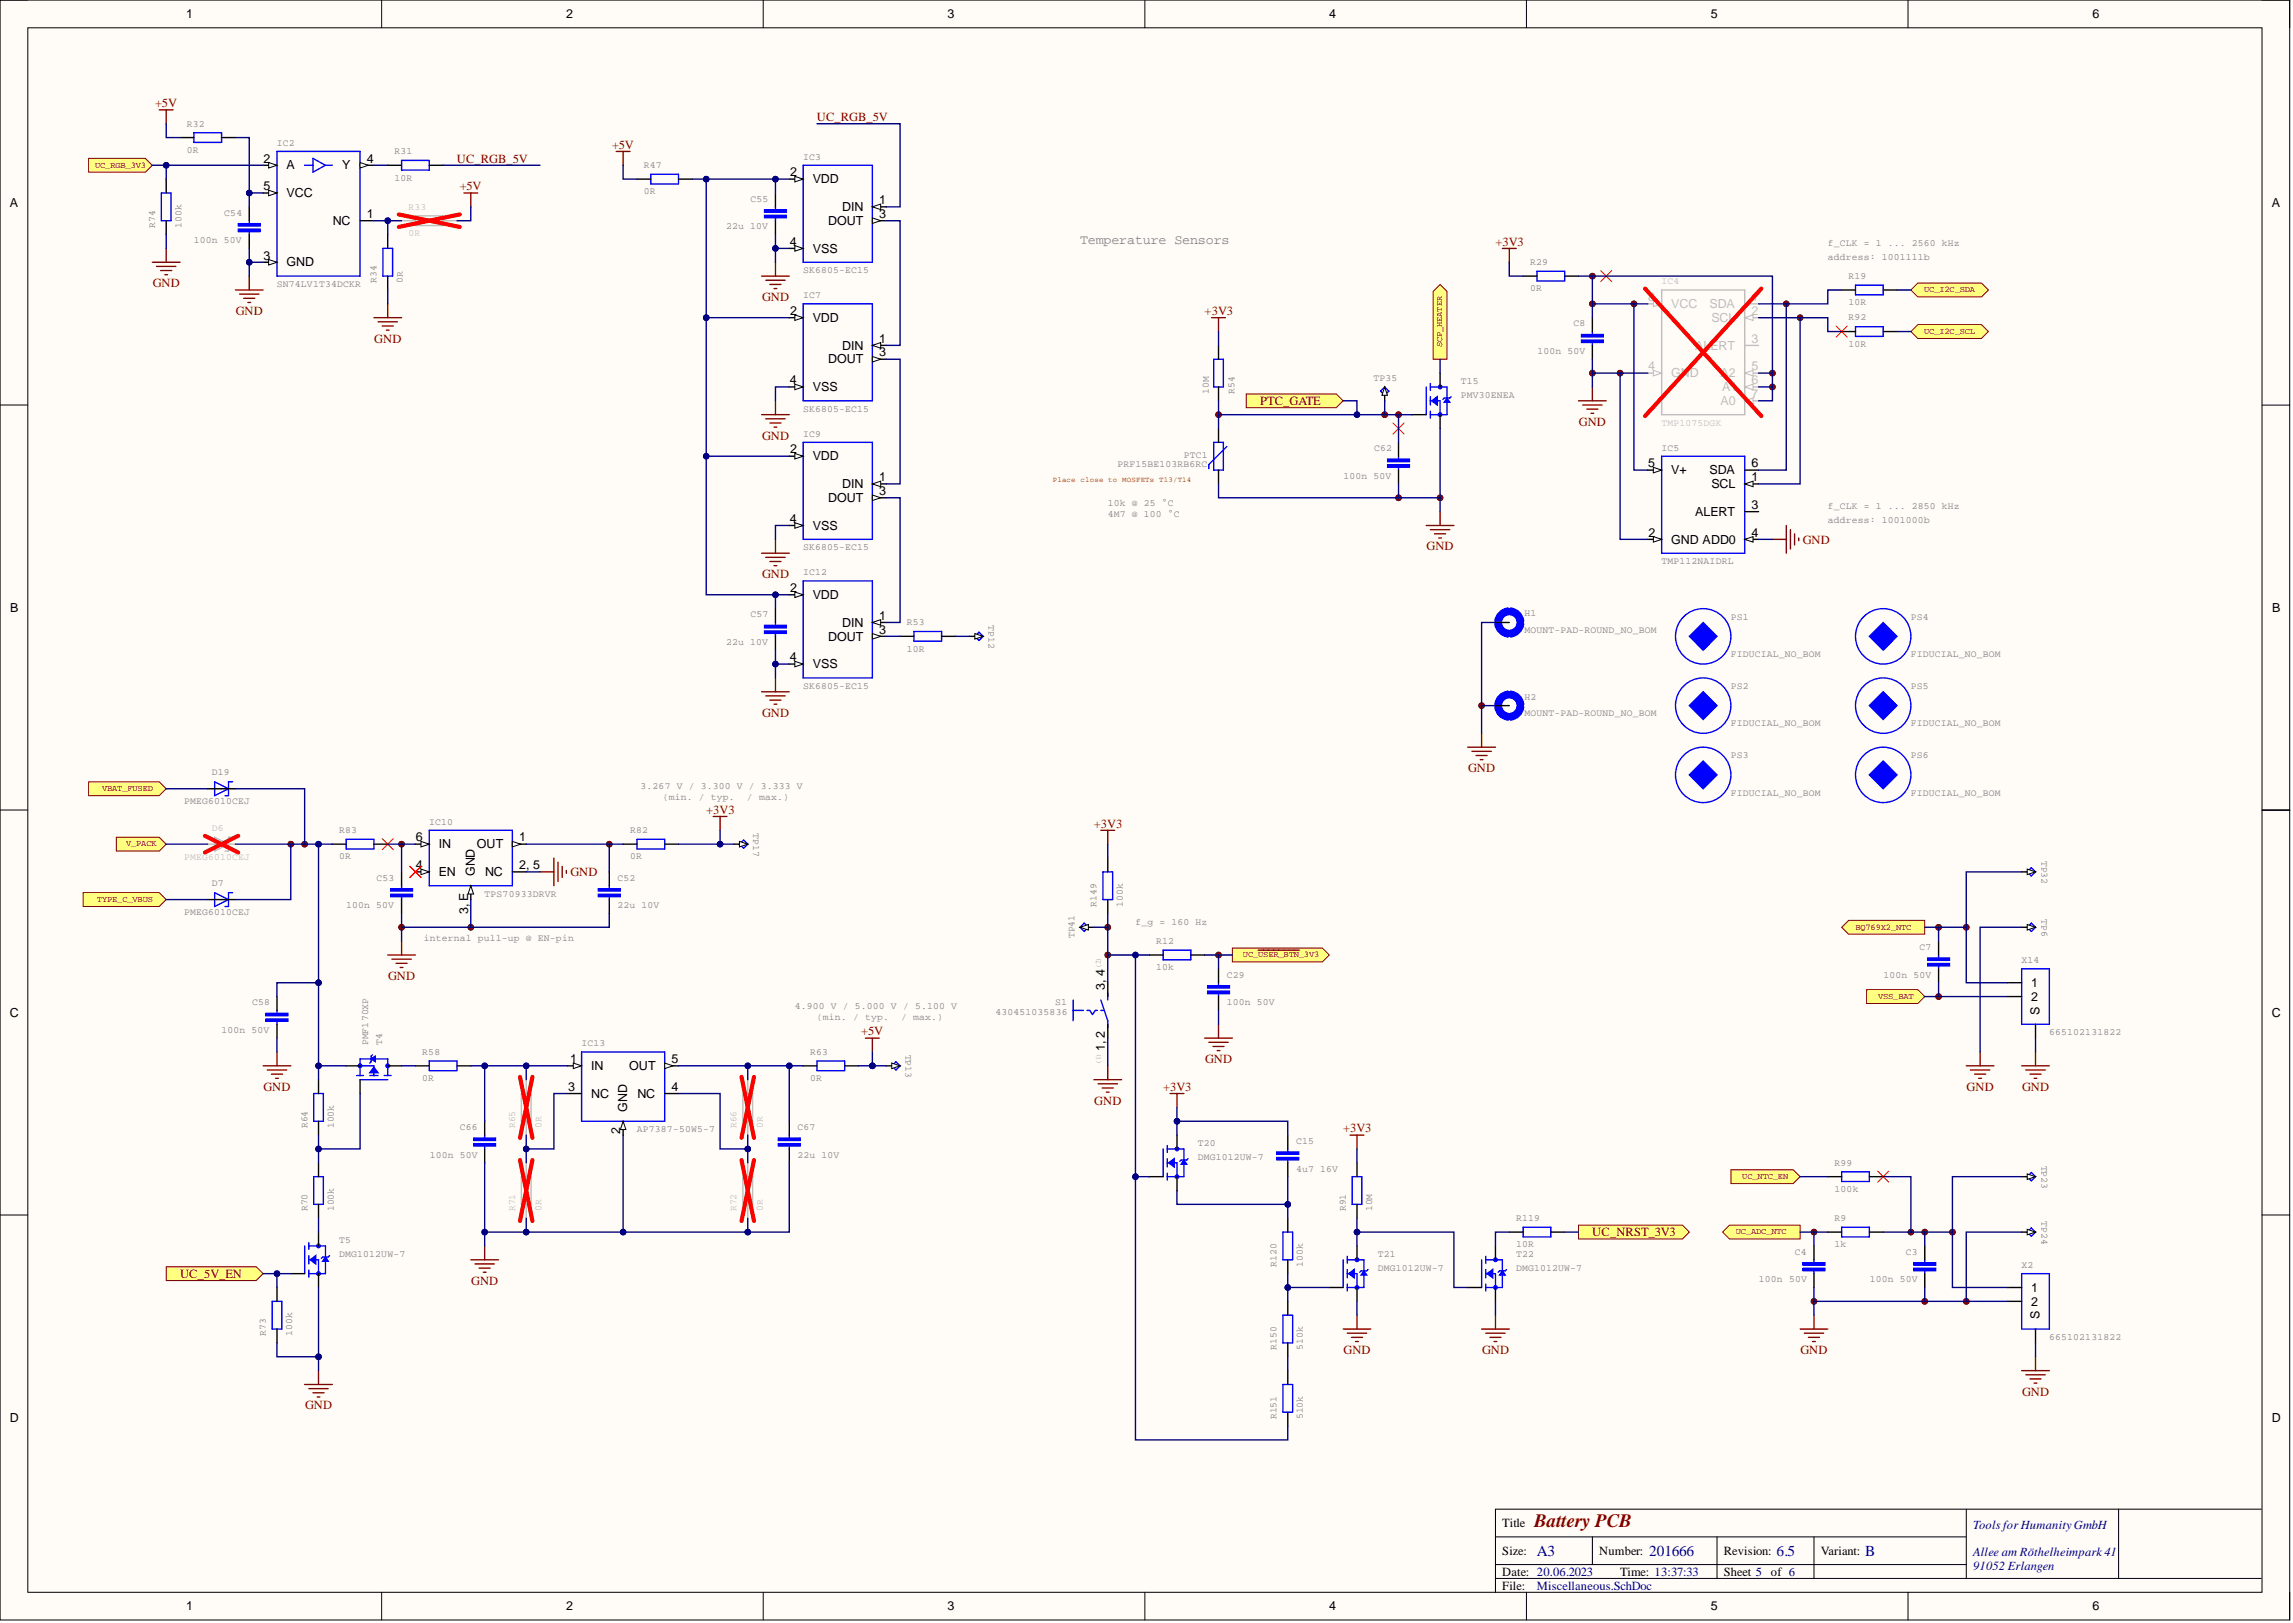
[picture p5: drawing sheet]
<svg xmlns="http://www.w3.org/2000/svg" width="420mm" height="297mm" viewBox="0 0 420 297" stroke-linecap="round" stroke-linejoin="round" font-family="sans-serif">
<defs><g id="words">
<text font-size="3.5" fill="#800000" x="280.9" y="279.5">Battery PCB</text>
<g font-size="2.8" fill="#000080">
<text x="281.4" y="284.7">A3</text>
<text x="301.9" y="284.7">201666</text>
<text x="325.2" y="284.7">6.5</text>
<text x="341.5" y="284.7">B</text>
</g>
<text font-size="2.5" fill="#808080" x="197.7" y="44.7">Temperature Sensors</text>
<g font-size="2.3">
<text x="34.1" y="3.3">1</text>
<text x="103.7" y="3.3">2</text>
<text x="173.5" y="3.3">3</text>
<text x="243.4" y="3.3">4</text>
<text x="313.2" y="3.3">5</text>
<text x="383.1" y="3.3">6</text>
<text x="48.2" y="29.7">2</text>
<text x="67.2" y="29.7">4</text>
<text x="48.2" y="34.8">5</text>
<text x="52.5" y="31">A</text>
<text x="62.6" y="31">Y</text>
<text x="144.7" y="32.3">2</text>
<text x="148.8" y="33.6">VDD</text>
<text x="1.8" y="37.9">A</text>
<text x="52.5" y="36.1">VCC</text>
<text x="60.9" y="41.2">NC</text>
<text x="67.2" y="39.9">1</text>
<text x="151.6" y="41.2">DOUT</text>
<text x="154.2" y="38.6">DIN</text>
<text x="161" y="37.4">1</text>
<text x="161" y="39.9">3</text>
<text x="415.9" y="37.9">A</text>
<text x="48.2" y="47.5">3</text>
<text x="144.6" y="45">4</text>
<text x="148.8" y="46.2">VSS</text>
<text x="52.5" y="48.8">GND</text>
<text x="144.7" y="57.6">2</text>
<text x="148.8" y="58.9">VDD</text>
<text x="154.2" y="64">DIN</text>
<text x="161" y="62.7">1</text>
<text x="161" y="65.2">3</text>
<text x="144.6" y="70.3">4</text>
<text x="148.8" y="71.6">VSS</text>
<text x="151.6" y="66.5">DOUT</text>
<text x="144.7" y="83">2</text>
<text x="148.8" y="84.3">VDD</text>
<text x="154.2" y="89.3">DIN</text>
<text x="161" y="88.1">1</text>
<text x="301.7" y="85.5">5</text>
<text x="306" y="86.8">V+</text>
<text x="313" y="86.8">SDA</text>
<text x="313.3" y="89.3">SCL</text>
<text x="320.7" y="85.5">6</text>
<text x="320.7" y="88.1">1</text>
<text x="144.6" y="95.7">4</text>
<text x="151.6" y="91.9">DOUT</text>
<text x="161" y="90.6">3</text>
<text x="310.4" y="94.4">ALERT</text>
<text x="320.7" y="93.1">3</text>
<text x="148.8" y="96.9">VSS</text>
<text x="301.8" y="98.2">2</text>
<text x="306" y="99.5">GND ADD0</text>
<text x="320.7" y="98.2">4</text>
<text x="1.9" y="112">B</text>
<text x="144.7" y="108.3">2</text>
<text x="148.8" y="109.6">VDD</text>
<text x="161" y="113.4">1</text>
<text x="416" y="112">B</text>
<text x="151.6" y="117.2">DOUT</text>
<text x="154.2" y="114.7">DIN</text>
<text x="161" y="116">3</text>
<text x="144.6" y="121">4</text>
<text x="148.8" y="122.3">VSS</text>
<text x="76.1" y="154">6</text>
<text x="80.4" y="155.3">IN</text>
<text x="87.3" y="155.3">OUT</text>
<text x="95.1" y="154">1</text>
<text x="76.1" y="159.1">4</text>
<text x="80.4" y="160.3">EN</text>
<text x="87" y="160.3" transform="rotate(-90 87 160.3)">GND</text>
<text x="88.8" y="160.3">NC</text>
<text x="95.1" y="159.1">2, 5</text>
<text x="85.7" y="167.3" transform="rotate(-90 85.7 167.3)">3, E</text>
<text x="202.3" y="181.1" transform="rotate(-90 202.3 181.1)">3, 4</text>
<text x="371.9" y="180.6">1</text>
<text x="371.9" y="183.1">2</text>
<text x="373.4" y="185.7" transform="rotate(-90 373.4 185.7)">S</text>
<text x="1.8" y="186.1">C</text>
<text x="415.9" y="186.1">C</text>
<text x="104.4" y="194.6">1</text>
<text x="108.2" y="195.8">IN</text>
<text x="115.2" y="195.8">OUT</text>
<text x="122.9" y="194.6">5</text>
<text x="202.3" y="192.4" transform="rotate(-90 202.3 192.4)">1, 2</text>
<text x="104" y="199.6">3</text>
<text x="108.2" y="200.9">NC</text>
<text x="114.8" y="203.4" transform="rotate(-90 114.8 203.4)">GND</text>
<text x="116.7" y="200.9">NC</text>
<text x="122.9" y="199.6">4</text>
<text x="113.6" y="207.6" transform="rotate(-90 113.6 207.6)">2</text>
<text x="371.9" y="236.4">1</text>
<text x="371.9" y="238.9">2</text>
<text x="373.4" y="241.5" transform="rotate(-90 373.4 241.5)">S</text>
<text x="1.8" y="260.2">D</text>
<text x="415.9" y="260.2">D</text>
<text x="275" y="279.5">Title</text>
<text x="275" y="284.6">Size:</text>
<text x="292.8" y="284.6">Number:</text>
<text x="315.6" y="284.6">Revision:</text>
<text x="333.4" y="284.6">Variant:</text>
<text x="275" y="288.4">Date: 20.06.2023</text>
<text x="275" y="290.9">File:</text>
<text x="296.6" y="288.4">Time: 13:37:33</text>
<text x="315.6" y="288.4">Sheet 5</text>
<text x="324.2" y="288.4">of 6</text>
<text x="34.1" y="294.7">1</text>
<text x="103.7" y="294.7">2</text>
<text x="173.5" y="294.7">3</text>
<text x="243.4" y="294.7">4</text>
<text x="313.2" y="294.7">5</text>
<text x="383.1" y="294.7">6</text>
</g>
<g font-size="2.3" fill="#800000">
<text x="28.4" y="19.6">+5V</text>
<text x="149.6" y="22.1">UC_RGB_5V</text>
<text x="83.7" y="29.7">UC_RGB_5V</text>
<text x="112" y="27.2">+5V</text>
<text x="84.2" y="34.8">+5V</text>
<text x="273.8" y="45">+3V3</text>
<text x="28" y="52.6">GND</text>
<text x="43.2" y="57.6">GND</text>
<text x="139.5" y="55.1">GND</text>
<text x="220.5" y="57.6">+3V3</text>
<text x="68.5" y="62.7">GND</text>
<text x="230.7" y="74.1">PTC_GATE</text>
<text x="289.1" y="77.9">GND</text>
<text x="139.5" y="80.5">GND</text>
<text x="261.2" y="100.7">GND</text>
<text x="330.1" y="99.5">GND</text>
<text x="139.5" y="105.8">GND</text>
<text x="139.5" y="131.2">GND</text>
<text x="268.8" y="141.3">GND</text>
<text x="129.3" y="148.9">+3V3</text>
<text x="200.3" y="151.5">+3V3</text>
<text x="104.4" y="160.3">GND</text>
<text x="71.1" y="179.3">GND</text>
<text x="157.7" y="189.5">+5V</text>
<text x="220.6" y="194.6">GND</text>
<text x="48.2" y="199.6">GND</text>
<text x="200.3" y="202.2">GND</text>
<text x="212.9" y="199.6">+3V3</text>
<text x="360.1" y="199.6">GND</text>
<text x="370.2" y="199.6">GND</text>
<text x="245.9" y="207.2">+3V3</text>
<text x="291.5" y="226.3">UC_NRST_3V3</text>
<text x="33" y="233.9">UC_5V_EN</text>
<text x="86.3" y="235.1">GND</text>
<text x="246" y="247.8">GND</text>
<text x="271.3" y="247.8">GND</text>
<text x="329.6" y="247.8">GND</text>
<text x="55.9" y="257.9">GND</text>
<text x="370.2" y="255.4">GND</text>
</g>
<g font-size="2.3" fill="#bfbebc">
<text x="301.7" y="55.1">8</text>
<text x="306" y="56.4">VCC</text>
<text x="313" y="56.4">SDA</text>
<text x="313.3" y="58.9">SCL</text>
<text x="320.7" y="55.1">1</text>
<text x="320.7" y="57.6">2</text>
<text x="310.4" y="64">ALERT</text>
<text x="320.7" y="62.7">3</text>
<text x="301.7" y="67.8">4</text>
<text x="306" y="69">GND</text>
<text x="315" y="69">A2</text>
<text x="315.3" y="71.6">A1</text>
<text x="320.7" y="67.8">5</text>
<text x="320.7" y="70.3">6</text>
<text x="315" y="74.1">A0</text>
<text x="320.7" y="72.9">7</text>
</g>
<g font-size="2.3" fill="#000080">
<text x="361.2" y="279.8">Tools for HumanityGmbH</text>
<text x="361.2" y="284.8">Allee am Röthelheimpark41</text>
<text x="361.2" y="287.4">91052 Erlangen</text>
<text x="281.4" y="290.9">Miscellaneous.SchDoc</text>
</g>
<g font-size="1.8" fill="#808080">
<text x="34.2" y="23.2">R32</text>
<text x="34.2" y="28">0R</text>
<text x="50.7" y="26.7">IC2</text>
<text x="72.2" y="28.2">R31</text>
<text x="147" y="29.2">IC3</text>
<text x="72.2" y="33">10R</text>
<text x="117.9" y="30.8">R47</text>
<text x="117.9" y="35.6">0R</text>
<text x="28.4" y="41.7" transform="rotate(-90 28.4 41.7)">R74</text>
<text x="33.2" y="41.7" transform="rotate(-90 33.2 41.7)">100k</text>
<text x="41.1" y="39.5">C54</text>
<text x="137.4" y="36.9">C55</text>
<text x="35.5" y="44.5">100n 50V</text>
<text x="132.9" y="42">22u 10V</text>
<text x="334.6" y="45">f_CLK = 1 ... 2560 kHz</text>
<text x="334.6" y="47.5">address: 1001111b</text>
<text x="50.7" y="52.6">SN74LV1T34DCKR</text>
<text x="69" y="51.8" transform="rotate(-90 69 51.8)">R34</text>
<text x="73.8" y="51.8" transform="rotate(-90 73.8 51.8)">0R</text>
<text x="147" y="50">SK6805-EC15</text>
<text x="280.1" y="48.5">R29</text>
<text x="280.1" y="53.3">0R</text>
<text x="338.4" y="51">R19</text>
<text x="147" y="54.6">IC7</text>
<text x="288.1" y="59.8">C8</text>
<text x="338.4" y="55.9">10R</text>
<text x="338.4" y="58.7">R92</text>
<text x="281.5" y="64.8">100n 50V</text>
<text x="338.4" y="63.5">10R</text>
<text x="251.5" y="69.8">TP35</text>
<text x="267.4" y="70.3">T15</text>
<text x="147" y="75.4">SK6805-EC15</text>
<text x="221.3" y="72.1" transform="rotate(-90 221.3 72.1)">10M</text>
<text x="226" y="72.1" transform="rotate(-90 226 72.1)">R54</text>
<text x="267.4" y="72.9">PMV30ENEA</text>
<text x="147" y="80">IC9</text>
<text x="216.7" y="83.8">PTC1</text>
<text x="251.6" y="82.6">C62</text>
<text x="304.2" y="82.5">IC5</text>
<text x="204.6" y="85.5">PRF15BE103RB6RC</text>
<text x="246" y="87.6">100n 50V</text>
<text x="202.8" y="92.6">10k @ 25 °C</text>
<text x="202.8" y="94.7">4M7 @ 100 °C</text>
<text x="334.6" y="93.1">f_CLK = 1 ... 2850 kHz</text>
<text x="334.6" y="95.7">address: 1001000b</text>
<text x="147" y="100.7">SK6805-EC15</text>
<text x="147" y="105.3">IC12</text>
<text x="304.2" y="103.3">TMP112NAIDRL</text>
<text x="137.4" y="113">C57</text>
<text x="279.1" y="112.8">H1</text>
<text x="316.9" y="113.4">PS1</text>
<text x="349.8" y="113.4">PS4</text>
<text x="132.9" y="118.1">22u 10V</text>
<text x="166" y="114.4">R53</text>
<text x="166" y="119.3">10R</text>
<text x="181" y="114.4" transform="rotate(90 181 114.4)">TP12</text>
<text x="279.1" y="115.9">MOUNT-PAD-ROUND_NO_BOM</text>
<text x="316.9" y="120.3">FIDUCIAL_NO_BOM</text>
<text x="349.8" y="120.3">FIDUCIAL_NO_BOM</text>
<text x="147" y="126.1">SK6805-EC15</text>
<text x="279.1" y="128">H2</text>
<text x="279.1" y="131.1">MOUNT-PAD-ROUND_NO_BOM</text>
<text x="316.9" y="126.1">PS2</text>
<text x="349.8" y="126.1">PS5</text>
<text x="316.9" y="132.9">FIDUCIAL_NO_BOM</text>
<text x="349.8" y="132.9">FIDUCIAL_NO_BOM</text>
<text x="38.8" y="141.9">D19</text>
<text x="316.9" y="138.8">PS3</text>
<text x="349.8" y="138.8">PS6</text>
<text x="33.7" y="147.2">PMEG6010CEJ</text>
<text x="117.3" y="144.4">3.267 V / 3.300 V / 3.333 V</text>
<text x="121.3" y="146.4">(min. / typ.</text>
<text x="136.8" y="146.4">/ max.)</text>
<text x="316.9" y="145.6">FIDUCIAL_NO_BOM</text>
<text x="349.8" y="145.6">FIDUCIAL_NO_BOM</text>
<text x="62.1" y="152.5">R83</text>
<text x="78.6" y="150.9">IC10</text>
<text x="115.3" y="152.5">R82</text>
<text x="137.9" y="152.5" transform="rotate(90 137.9 152.5)">TP17</text>
<text x="62.1" y="157.3">0R</text>
<text x="69" y="161.2">C53</text>
<text x="113.1" y="161.2">C52</text>
<text x="115.3" y="157.3">0R</text>
<text x="373.7" y="157.5" transform="rotate(90 373.7 157.5)">TP32</text>
<text x="33.7" y="167.5">PMEG6010CEJ</text>
<text x="38.8" y="162.2">D7</text>
<text x="63.4" y="166.2">100n 50V</text>
<text x="88.7" y="164.1">TPS70933DRVR</text>
<text x="113.1" y="166.2">22u 10V</text>
<text x="200.8" y="165.9" transform="rotate(-90 200.8 165.9)">R149</text>
<text x="205.6" y="165.9" transform="rotate(-90 205.6 165.9)">100k</text>
<text x="77.6" y="172.2">internal pull-up @ EN-pin</text>
<text x="196.7" y="171.7" transform="rotate(-90 196.7 171.7)">TP41</text>
<text x="207.9" y="169.2">f_g = 160 Hz</text>
<text x="211.7" y="172.8">R12</text>
<text x="351.4" y="173.9">C7</text>
<text x="373.7" y="168.2" transform="rotate(90 373.7 168.2)">TP6</text>
<text x="211.7" y="177.6">10k</text>
<text x="224.6" y="178.9">C29</text>
<text x="344.8" y="178.9">100n 50V</text>
<text x="370.1" y="176.3">X14</text>
<text x="46.1" y="184">C58</text>
<text x="145.5" y="184.7">4.900 V / 5.000 V / 5.100 V</text>
<text x="182.3" y="185.7">430451035836</text>
<text x="193.2" y="183.9">S1</text>
<text x="224.6" y="184">100n 50V</text>
<text x="40.6" y="189.1">100n 50V</text>
<text x="67.4" y="191.3" transform="rotate(-90 67.4 191.3)">PMF170XP</text>
<text x="70" y="191.3" transform="rotate(-90 70 191.3)">T4</text>
<text x="106.5" y="191.5">IC13</text>
<text x="149.6" y="186.7">(min. / typ.</text>
<text x="165" y="186.7">/ max.)</text>
<text x="375.2" y="189.5">665102131822</text>
<text x="77.3" y="193">R58</text>
<text x="77.3" y="197.9">0R</text>
<text x="148.3" y="193">R63</text>
<text x="148.3" y="197.9">0R</text>
<text x="165.8" y="193" transform="rotate(90 165.8 193)">TP13</text>
<text x="56.3" y="206.5" transform="rotate(-90 56.3 206.5)">R64</text>
<text x="61.1" y="206.5" transform="rotate(-90 61.1 206.5)">100k</text>
<text x="84.2" y="206.8">C66</text>
<text x="116.6" y="207.2">AP7387-50W5-7</text>
<text x="146" y="206.8">C67</text>
<text x="219.3" y="209.8">T20</text>
<text x="237.3" y="209.4">C15</text>
<text x="78.7" y="211.9">100n 50V</text>
<text x="146" y="211.9">22u 10V</text>
<text x="219.3" y="212.3">DMG1012UW-7</text>
<text x="237.3" y="214.4">4u7</text>
<text x="241.7" y="214.4">16V</text>
<text x="335.9" y="213.3">R99</text>
<text x="373.7" y="213.3" transform="rotate(90 373.7 213.3)">TP23</text>
<text x="56.3" y="221.7" transform="rotate(-90 56.3 221.7)">R70</text>
<text x="61.1" y="221.7" transform="rotate(-90 61.1 221.7)">100k</text>
<text x="246.4" y="221.7" transform="rotate(-90 246.4 221.7)">R91</text>
<text x="251.2" y="221.7" transform="rotate(-90 251.2 221.7)">10M</text>
<text x="335.9" y="218.1">100k</text>
<text x="62.1" y="227.5">T5</text>
<text x="277.6" y="223.5">R119</text>
<text x="335.9" y="223.5">R9</text>
<text x="373.7" y="223.5" transform="rotate(90 373.7 223.5)">TP24</text>
<text x="62.1" y="230.1">DMG1012UW-7</text>
<text x="233.7" y="231.8" transform="rotate(-90 233.7 231.8)">R120</text>
<text x="238.5" y="231.8" transform="rotate(-90 238.5 231.8)">100k</text>
<text x="252.2" y="230.1">T21</text>
<text x="252.2" y="232.6">DMG1012UW-7</text>
<text x="277.6" y="230.1">T22</text>
<text x="277.6" y="232.6">DMG1012UW-7</text>
<text x="277.6" y="228.3">10R</text>
<text x="328.6" y="229.6">C4</text>
<text x="335.9" y="228.3">1k</text>
<text x="348.9" y="229.6">C3</text>
<text x="370.1" y="232.1">X2</text>
<text x="322" y="234.7">100n 50V</text>
<text x="342.3" y="234.7">100n 50V</text>
<text x="48.7" y="244.5" transform="rotate(-90 48.7 244.5)">R73</text>
<text x="53.5" y="244.5" transform="rotate(-90 53.5 244.5)">100k</text>
<text x="375.2" y="245.3">665102131822</text>
<text x="233.7" y="247" transform="rotate(-90 233.7 247)">R150</text>
<text x="238.5" y="247" transform="rotate(-90 238.5 247)">510k</text>
<text x="233.7" y="259.7" transform="rotate(-90 233.7 259.7)">R151</text>
<text x="238.5" y="259.7" transform="rotate(-90 238.5 259.7)">510k</text>
</g>
<g font-size="1.8" fill="#bfbebc">
<text x="74.8" y="38.4">R33</text>
<text x="74.8" y="43.2">0R</text>
<text x="304.2" y="52.1">IC4</text>
<text x="304.2" y="77.9">TMP1075DGK</text>
<text x="38.8" y="152">D6</text>
<text x="33.7" y="157.4">PMEG6010CEJ</text>
<text x="94.3" y="206.5" transform="rotate(-90 94.3 206.5)">R65</text>
<text x="99.1" y="206.5" transform="rotate(-90 99.1 206.5)">0R</text>
<text x="134.9" y="206.5" transform="rotate(-90 134.9 206.5)">R66</text>
<text x="139.7" y="206.5" transform="rotate(-90 139.7 206.5)">0R</text>
<text x="94.3" y="221.7" transform="rotate(-90 94.3 221.7)">R71</text>
<text x="99.1" y="221.7" transform="rotate(-90 99.1 221.7)">0R</text>
<text x="134.9" y="221.7" transform="rotate(-90 134.9 221.7)">R72</text>
<text x="139.7" y="221.7" transform="rotate(-90 139.7 221.7)">0R</text>
</g>
<g font-size="1.6" fill="#800000">
<text x="17.4" y="30.7">UC_RGB_3V3</text>
<text x="352.3" y="53.5">UC_I2C_SDA</text>
<text x="264.1" y="63.6" transform="rotate(-90 264.1 63.6)">SCP_HEATER</text>
<text x="352.3" y="61.1">UC_I2C_SCL</text>
<text x="18.7" y="144.8">VBAT_FUSED</text>
<text x="23.1" y="154.9">V_PACK</text>
<text x="17.7" y="165.1">TYPE_C_VBUS</text>
<text x="339.7" y="170.1">BQ769X2_NTC</text>
<text x="227.6" y="175.2">UC_USER_BTN_3V3</text>
<text x="343.8" y="182.8">VSS_BAT</text>
<text x="319" y="215.8">UC_NTC_EN</text>
<text x="317.8" y="225.9">UC_ADC_NTC</text>
</g>
<text font-size="1.4" fill="#f00" x="192.7" y="88.1">Place close to MOSFETs T13/T14</text>
<g font-size="1.4" fill="#b2b0ad">
<text x="201.5" y="176.9" transform="rotate(-90 201.5 176.9)">(2)</text>
<text x="201.5" y="194.5" transform="rotate(-90 201.5 194.5)">(1)</text>
</g>
</g></defs>
<path d="M0 0h419.2v296.5h-419.2z" fill-rule="evenodd" fill="#fffcf8"/>
<path d="M0 0h419.2v296.5h-419.2z" fill="none" stroke="#000" stroke-width=".18"/>
<path d="M5.1 5.1h409v286.3h-409z" fill-rule="evenodd" fill="#fffcf8"/>
<g fill="none" stroke="#000" stroke-width=".18">
<path d="M0 0h5.1M5.1 5.1h409v286.3h-409zM69.9 0v5.1M139.7 0v5.1M209.6 0v5.1M279.5 0v5.1M349.3 0v5.1M414.1 0h5.1v5.1M0 74.1h5.1M414.1 74.1h5.1M0 148.2h5.1M414.1 148.3h5.1"/>
<path d="M0 222.4h5.1M414.1 222.4h5.1M69.9 291.4v5.1M139.7 291.4v5.1M209.6 291.4v5.1M279.5 291.4v5.1M349.3 291.4v5.1M419.2 291.4v5.1"/>
</g>
<circle cx="53.2" cy="154.5" r=".51" fill="#000080"/>
<circle cx="53.2" cy="154.5" r=".51" fill="none" stroke="#000080" stroke-width=".18"/>
<circle cx="55.8" cy="154.5" r=".51" fill="#000080"/>
<circle cx="55.8" cy="154.5" r=".51" fill="none" stroke="#000080" stroke-width=".18"/>
<circle cx="73.5" cy="169.7" r=".51" fill="#000080"/>
<circle cx="73.5" cy="169.7" r=".51" fill="none" stroke="#000080" stroke-width=".18"/>
<circle cx="73.5" cy="154.5" r=".51" fill="#000080"/>
<circle cx="73.5" cy="154.5" r=".51" fill="none" stroke="#000080" stroke-width=".18"/>
<circle cx="86.2" cy="169.7" r=".51" fill="#000080"/>
<circle cx="86.2" cy="169.7" r=".51" fill="none" stroke="#000080" stroke-width=".18"/>
<circle cx="111.6" cy="154.5" r=".51" fill="#000080"/>
<circle cx="111.6" cy="154.5" r=".51" fill="none" stroke="#000080" stroke-width=".18"/>
<circle cx="202.8" cy="174.8" r=".51" fill="#000080"/>
<circle cx="202.8" cy="174.8" r=".51" fill="none" stroke="#000080" stroke-width=".18"/>
<circle cx="202.8" cy="169.7" r=".51" fill="#000080"/>
<circle cx="202.8" cy="169.7" r=".51" fill="none" stroke="#000080" stroke-width=".18"/>
<circle cx="223.1" cy="174.8" r=".51" fill="#000080"/>
<circle cx="223.1" cy="174.8" r=".51" fill="none" stroke="#000080" stroke-width=".18"/>
<circle cx="223.1" cy="75.9" r=".51" fill="#000080"/>
<circle cx="223.1" cy="75.9" r=".51" fill="none" stroke="#000080" stroke-width=".18"/>
<circle cx="253.5" cy="75.9" r=".51" fill="#000080"/>
<circle cx="253.5" cy="75.9" r=".51" fill="none" stroke="#000080" stroke-width=".18"/>
<circle cx="256" cy="91.1" r=".51" fill="#000080"/>
<circle cx="256" cy="91.1" r=".51" fill="none" stroke="#000080" stroke-width=".18"/>
<circle cx="256" cy="75.9" r=".51" fill="#000080"/>
<circle cx="256" cy="75.9" r=".51" fill="none" stroke="#000080" stroke-width=".18"/>
<circle cx="263.7" cy="91.1" r=".51" fill="#000080"/>
<circle cx="263.7" cy="91.1" r=".51" fill="none" stroke="#000080" stroke-width=".18"/>
<circle cx="271.3" cy="129.1" r=".51" fill="#000080"/>
<circle cx="271.3" cy="129.1" r=".51" fill="none" stroke="#000080" stroke-width=".18"/>
<circle cx="291.5" cy="68.3" r=".51" fill="#000080"/>
<circle cx="291.5" cy="68.3" r=".51" fill="none" stroke="#000080" stroke-width=".18"/>
<circle cx="291.5" cy="55.6" r=".51" fill="#000080"/>
<circle cx="291.5" cy="55.6" r=".51" fill="none" stroke="#000080" stroke-width=".18"/>
<circle cx="291.5" cy="50.5" r=".51" fill="#000080"/>
<circle cx="291.5" cy="50.5" r=".51" fill="none" stroke="#000080" stroke-width=".18"/>
<circle cx="296.6" cy="68.3" r=".51" fill="#000080"/>
<circle cx="296.6" cy="68.3" r=".51" fill="none" stroke="#000080" stroke-width=".18"/>
<circle cx="299.1" cy="55.6" r=".51" fill="#000080"/>
<circle cx="299.1" cy="55.6" r=".51" fill="none" stroke="#000080" stroke-width=".18"/>
<circle cx="324.5" cy="70.8" r=".51" fill="#000080"/>
<circle cx="324.5" cy="70.8" r=".51" fill="none" stroke="#000080" stroke-width=".18"/>
<circle cx="324.5" cy="68.3" r=".51" fill="#000080"/>
<circle cx="324.5" cy="68.3" r=".51" fill="none" stroke="#000080" stroke-width=".18"/>
<circle cx="327" cy="55.6" r=".51" fill="#000080"/>
<circle cx="327" cy="55.6" r=".51" fill="none" stroke="#000080" stroke-width=".18"/>
<circle cx="329.6" cy="58.1" r=".51" fill="#000080"/>
<circle cx="329.6" cy="58.1" r=".51" fill="none" stroke="#000080" stroke-width=".18"/>
<circle cx="332.1" cy="238.2" r=".51" fill="#000080"/>
<circle cx="332.1" cy="238.2" r=".51" fill="none" stroke="#000080" stroke-width=".18"/>
<circle cx="332.1" cy="225.5" r=".51" fill="#000080"/>
<circle cx="332.1" cy="225.5" r=".51" fill="none" stroke="#000080" stroke-width=".18"/>
<circle cx="349.8" cy="225.5" r=".51" fill="#000080"/>
<circle cx="349.8" cy="225.5" r=".51" fill="none" stroke="#000080" stroke-width=".18"/>
<circle cx="352.4" cy="238.2" r=".51" fill="#000080"/>
<circle cx="352.4" cy="238.2" r=".51" fill="none" stroke="#000080" stroke-width=".18"/>
<circle cx="352.4" cy="225.5" r=".51" fill="#000080"/>
<circle cx="352.4" cy="225.5" r=".51" fill="none" stroke="#000080" stroke-width=".18"/>
<circle cx="354.9" cy="182.4" r=".51" fill="#000080"/>
<circle cx="354.9" cy="182.4" r=".51" fill="none" stroke="#000080" stroke-width=".18"/>
<circle cx="354.9" cy="169.7" r=".51" fill="#000080"/>
<circle cx="354.9" cy="169.7" r=".51" fill="none" stroke="#000080" stroke-width=".18"/>
<circle cx="357.5" cy="225.5" r=".51" fill="#000080"/>
<circle cx="357.5" cy="225.5" r=".51" fill="none" stroke="#000080" stroke-width=".18"/>
<circle cx="360" cy="238.2" r=".51" fill="#000080"/>
<circle cx="360" cy="238.2" r=".51" fill="none" stroke="#000080" stroke-width=".18"/>
<circle cx="360" cy="169.7" r=".51" fill="#000080"/>
<circle cx="360" cy="169.7" r=".51" fill="none" stroke="#000080" stroke-width=".18"/>
<path d="M76.1 154.5h2.5M414.2 148.3h5" fill="none" stroke="#000" stroke-width=".25"/>
<path d="M360 276.2v12.7M387.9 276.2v12.7M414 276.2h-140.2v15.2M273.8 281.3h86.2M273.8 288.9h140.2M273.8 286.3h86.2M291.5 281.3v5M314.4 281.3v7.6M332.1 281.3v7.6" fill="none" stroke="#000" stroke-width=".18"/>
<path d="M78.6 152h15.2v10.1h-15.2z" fill="none" stroke="#00f" stroke-width=".25"/>
<path d="M77.1 154l1.5 .5-1.5 .5z" fill="#f8fcff"/>
<path d="M77.1 154l1.5 .5-1.5 .5z" fill="none" stroke="#000" stroke-width=".18"/>
<path d="M86.2 162.1v2.5" fill="none" stroke="#000" stroke-width=".25"/>
<path d="M86.2 162.1l.5 1.5h-1z" fill="#f8fcff"/>
<path d="M86.2 162.1l.5 1.5h-1z" fill="none" stroke="#000" stroke-width=".18"/>
<path d="M93.8 154.5h2.5" fill="none" stroke="#000" stroke-width=".25"/>
<path d="M93.8 154l1.5 .5-1.5 .5z" fill="#f8fcff"/>
<path d="M93.8 154l1.5 .5-1.5 .5z" fill="none" stroke="#000" stroke-width=".18"/>
<path d="M76.1 159.6h2.5" fill="none" stroke="#000" stroke-width=".25"/>
<path d="M77.1 159.1l1.5 .5-1.5 .5z" fill="#f8fcff"/>
<path d="M77.1 159.1l1.5 .5-1.5 .5z" fill="none" stroke="#000" stroke-width=".18"/>
<path d="M93.8 159.6h2.5" fill="none" stroke="#000" stroke-width=".25"/>
<path d="M111.6 162.1v.5M111.6 164.1v.5" fill="none" stroke="#00f" stroke-width=".25"/>
<path d="M109.5 163.6h4.1v.5h-4.1z" fill-rule="evenodd" fill="#00f"/>
<path d="M109.5 163.6h4.1v.5h-4.1z" fill="none" stroke="#00f" stroke-width=".18"/>
<path d="M109.5 162.6h4.1v.5h-4.1z" fill-rule="evenodd" fill="#00f"/>
<path d="M109.5 162.6h4.1v.5h-4.1z" fill="none" stroke="#00f" stroke-width=".18"/>
<path d="M111.6 159.6v2.5M114.1 154.5h2.5M121.7 154.5h2.5M111.6 164.6v2.6" fill="none" stroke="#000" stroke-width=".25"/>
<path d="M116.6 153.6h5.1v1.8h-5.1zM73.5 162.1v.5M73.5 164.1v.5" fill="none" stroke="#00f" stroke-width=".25"/>
<path d="M71.5 163.6h4v.5h-4z" fill-rule="evenodd" fill="#00f"/>
<path d="M71.5 163.6h4v.5h-4z" fill="none" stroke="#00f" stroke-width=".18"/>
<path d="M71.5 162.6h4v.5h-4z" fill-rule="evenodd" fill="#00f"/>
<path d="M71.5 162.6h4v.5h-4z" fill="none" stroke="#00f" stroke-width=".18"/>
<path d="M60.8 154.5h2.6M68.4 154.5h2.6M73.5 159.6v2.5M134.4 154.5h2.5M38 164.6h5.1M73.5 164.6v2.6" fill="none" stroke="#000" stroke-width=".25"/>
<path d="M63.4 153.6h5v1.8h-5zM136.1 153.7l.8 .8-.8 .8-.7-.8zM39.3 163.4l2.5 1.2-2.5 1.3zM42.6 163.4h-.8v2.5h-.6" fill="none" stroke="#00f" stroke-width=".25"/>
<path d="M38 154.5h5.1M39.3 153.2l2.5 1.3-2.5 1.3zM42.6 153.2h-.8v2.6h-.6" fill="none" stroke="#bfbebc" stroke-width=".25"/>
<path d="M37.5 153l6.1 3M43.6 153l-6.1 3" fill="none" stroke="#f00" stroke-width=".76"/>
<path d="M135.4 154l1.5 .5-1.5 .5z" fill="#f8fcff"/>
<path d="M135.4 154l1.5 .5-1.5 .5z" fill="none" stroke="#000" stroke-width=".18"/>
<path d="M39.3 143.1l2.5 1.3-2.5 1.2zM42.6 143.1h-.8v2.5h-.6" fill="none" stroke="#00f" stroke-width=".25"/>
<path d="M38 144.4h5.1" fill="none" stroke="#000" stroke-width=".25"/>
<path d="M98.9 159.6h2.5M101.4 157v5.1M102.2 157.8v3.5M102.9 158.6v2M103.7 159.3v.5M130.6 149.4h2.5M131.8 149.4v2.6M71 174.8h5.1M71.8 175.5h3.5M72.5 176.3h2M73.3 177.1h.5M73.5 172.2v2.6" fill="none" stroke="#800000" stroke-width=".25"/>
<circle cx="73.5" cy="169.7" r=".51" fill="#800000"/>
<circle cx="73.5" cy="169.7" r=".51" fill="none" stroke="#800000" stroke-width=".18"/>
<circle cx="86.2" cy="169.7" r=".51" fill="#800000"/>
<circle cx="86.2" cy="169.7" r=".51" fill="none" stroke="#800000" stroke-width=".18"/>
<path d="M15.2 163.4h14l1.2 1.2-1.2 1.3h-14z" fill-rule="evenodd" fill="#ffff80"/>
<path d="M15.2 163.4h14l1.2 1.2-1.2 1.3h-14z" fill="none" stroke="#800000" stroke-width=".18"/>
<circle cx="111.6" cy="154.5" r=".51" fill="#800000"/>
<circle cx="111.6" cy="154.5" r=".51" fill="none" stroke="#800000" stroke-width=".18"/>
<circle cx="73.5" cy="154.5" r=".51" fill="#800000"/>
<circle cx="73.5" cy="154.5" r=".51" fill="none" stroke="#800000" stroke-width=".18"/>
<circle cx="53.2" cy="154.5" r=".51" fill="#800000"/>
<circle cx="53.2" cy="154.5" r=".51" fill="none" stroke="#800000" stroke-width=".18"/>
<circle cx="55.8" cy="154.5" r=".51" fill="#800000"/>
<circle cx="55.8" cy="154.5" r=".51" fill="none" stroke="#800000" stroke-width=".18"/>
<path d="M21.3 153.2h7.9l1.2 1.3-1.2 1.3h-7.9z" fill-rule="evenodd" fill="#ffff80"/>
<path d="M21.3 153.2h7.9l1.2 1.3-1.2 1.3h-7.9z" fill="none" stroke="#800000" stroke-width=".18"/>
<path d="M16.2 143.1h13l1.2 1.3-1.2 1.2h-13z" fill-rule="evenodd" fill="#ffff80"/>
<path d="M16.2 143.1h13l1.2 1.3-1.2 1.2h-13z" fill="none" stroke="#800000" stroke-width=".18"/>
<path d="M339.7 52.2h5.1v1.8h-5.1z" fill="none" stroke="#00f" stroke-width=".25"/>
<path d="M337.2 53.1h2.5M344.8 53.1h2.5" fill="none" stroke="#000" stroke-width=".25"/>
<path d="M304.2 53.1h15.2v22.8h-15.2zM319.4 55.6h2.6M319.4 58.1h2.6" fill="none" stroke="#bfbebc" stroke-width=".25"/>
<path d="M319.4 58.1l1.6-.5v1.1z" fill="#f8fcff"/>
<path d="M319.4 58.1l1.6-.5v1.1z" fill="none" stroke="#bfbebc" stroke-width=".18"/>
<path d="M301.7 68.3h2.5M319.4 63.2h2.6" fill="none" stroke="#bfbebc" stroke-width=".25"/>
<path d="M302.7 67.8l1.5 .5-1.5 .5z" fill="#f8fcff"/>
<path d="M302.7 67.8l1.5 .5-1.5 .5z" fill="none" stroke="#bfbebc" stroke-width=".18"/>
<path d="M319.4 68.3h2.6" fill="none" stroke="#bfbebc" stroke-width=".25"/>
<path d="M319.4 68.3l1.6-.5v1z" fill="#f8fcff"/>
<path d="M319.4 68.3l1.6-.5v1z" fill="none" stroke="#bfbebc" stroke-width=".18"/>
<path d="M319.4 70.8h2.6" fill="none" stroke="#bfbebc" stroke-width=".25"/>
<path d="M319.4 70.8l1.6-.5v1z" fill="#f8fcff"/>
<path d="M319.4 70.8l1.6-.5v1z" fill="none" stroke="#bfbebc" stroke-width=".18"/>
<path d="M319.4 73.4h2.6" fill="none" stroke="#bfbebc" stroke-width=".25"/>
<path d="M319.4 73.4l1.6-.5v1z" fill="#f8fcff"/>
<path d="M319.4 73.4l1.6-.5v1z" fill="none" stroke="#bfbebc" stroke-width=".18"/>
<path d="M301.7 55.6h2.5" fill="none" stroke="#bfbebc" stroke-width=".25"/>
<path d="M302.7 55.1l1.5 .5-1.5 .5z" fill="#f8fcff"/>
<path d="M302.7 55.1l1.5 .5-1.5 .5z" fill="none" stroke="#bfbebc" stroke-width=".18"/>
<path d="M301.2 52.8l21.3 23.3M322.5 52.8l-21.3 23.3" fill="none" stroke="#f00" stroke-width=".76"/>
<path d="M281.4 49.7h5.1v1.7h-5.1zM339.7 59.8h5.1v1.8h-5.1zM291.5 60.7v.5M291.5 62.7v.5" fill="none" stroke="#00f" stroke-width=".25"/>
<path d="M278.9 50.5h2.5M286.5 50.5h2.5M337.2 60.7h2.5M344.8 60.7h2.5" fill="none" stroke="#000" stroke-width=".25"/>
<path d="M289.5 62.2h4.1v.5h-4.1z" fill-rule="evenodd" fill="#00f"/>
<path d="M289.5 62.2h4.1v.5h-4.1z" fill="none" stroke="#00f" stroke-width=".18"/>
<path d="M289.5 61.2h4.1v.5h-4.1z" fill-rule="evenodd" fill="#00f"/>
<path d="M289.5 61.2h4.1v.5h-4.1z" fill="none" stroke="#00f" stroke-width=".18"/>
<path d="M291.5 58.1v2.6M223.1 78.4v2.6M291.5 63.2v2.6M223.1 86v2.6M273.8 113.9h2.5M273.8 129.1h2.5" fill="none" stroke="#000" stroke-width=".25"/>
<path d="M274 114.2l.6-.1a1.7 1.7 0 0 0 1.5 1.5l-.1 .7a2.38 2.38 0 0 1-2-2.1zM274.6 112.2l.9-.5 .5-.1 .1 .6a1.7 1.7 0 0 0-1.5 1.5l-.6-.1 .1-.5zM276.5 115.6a1.71 1.71 0 0 0 1.5-1.5l.7 .1a2.39 2.39 0 0 1-2.1 2.1zM276.6 111.6a2.39 2.39 0 0 1 2.1 2l-.7 .1a1.7 1.7 0 0 0-1.5-1.5zM274 129.4h.6a1.7 1.7 0 0 0 1.5 1.4l-.1 .7a2.38 2.38 0 0 1-2-2.1zM274.6 127.5l.9-.6 .5-.1 .1 .7a1.7 1.7 0 0 0-1.5 1.4l-.6-.1 .1-.5zM276.5 130.8a1.71 1.71 0 0 0 1.5-1.4h.7a2.39 2.39 0 0 1-2.1 2.1zM276.6 126.8a2.39 2.39 0 0 1 2.1 2l-.7 .1a1.7 1.7 0 0 0-1.5-1.4z" fill="none" stroke="#00f" stroke-width=".76"/>
<g fill="none" stroke="#00f" stroke-width=".25">
<path d="M261.1 70.8v5.1M261.9 70.2v1.3M261.9 72.6v1.5M261.9 75.3v1.2M261.9 73.4h1.7v2.5M261.9 70.8h3v5.1h-3M265.7 72.6l-.3 .3h-1l-.2 .2M222.2 81h1.8v5h-1.8zM224.6 81.7l-3.3 3.3v.8"/>
<circle cx="276.3" cy="113.9" r="1.52"/>
<circle cx="276.3" cy="129.1" r="1.52"/>
</g>
<path d="M264.9 72.9l.5 .7h-1z" fill="#00f"/>
<path d="M264.9 72.9l.5 .7h-1z" fill="none" stroke="#00f" stroke-width=".25"/>
<path d="M262.1 73.4l1-.8v1.5z" fill="#00f"/>
<path d="M262.1 73.4l1-.8v1.5z" fill="none" stroke="#00f" stroke-width=".25"/>
<circle cx="263.7" cy="75.9" r=".36" fill="#00f"/>
<circle cx="263.7" cy="75.9" r=".36" fill="none" stroke="#00f" stroke-width=".18"/>
<circle cx="263.7" cy="70.8" r=".36" fill="#00f"/>
<circle cx="263.7" cy="70.8" r=".36" fill="none" stroke="#00f" stroke-width=".18"/>
<path d="M258.6 75.9h2.5M263.6 68.3v2.5M263.6 75.9v2.5" fill="none" stroke="#000" stroke-width=".25"/>
<path d="M256 83.5v.5M256 85.5v.5" fill="none" stroke="#00f" stroke-width=".25"/>
<path d="M254 85h4.1v.5h-4.1z" fill-rule="evenodd" fill="#00f"/>
<path d="M254 85h4.1v.5h-4.1z" fill="none" stroke="#00f" stroke-width=".18"/>
<path d="M254 84h4.1v.5h-4.1z" fill-rule="evenodd" fill="#00f"/>
<path d="M254 84h4.1v.5h-4.1z" fill="none" stroke="#00f" stroke-width=".18"/>
<path d="M223.1 63.2v2.6M223.1 70.8v2.6M253.5 70.8v2.6M256 81v2.5M256 86v2.6" fill="none" stroke="#000" stroke-width=".25"/>
<path d="M222.2 65.8h1.8v5h-1.8zM253.5 70.8l.8 .8-.8 .7-.8-.7z" fill="none" stroke="#00f" stroke-width=".25"/>
<path d="M253.5 70.8l.5 1.5h-1z" fill="#f8fcff"/>
<path d="M253.5 70.8l.5 1.5h-1z" fill="none" stroke="#000" stroke-width=".18"/>
<path d="M311.8 113.9l2.6 2.6-2.6 2.5-2.5-2.5z" fill-rule="evenodd" fill="#00f"/>
<g fill="none" stroke="#00f" stroke-width=".25">
<path d="M311.8 113.9l2.6 2.6-2.6 2.5-2.5-2.5z"/>
<circle cx="311.8" cy="116.5" r="5.1"/>
</g>
<path d="M311.8 126.6l2.6 2.5-2.6 2.6-2.5-2.6z" fill-rule="evenodd" fill="#00f"/>
<g fill="none" stroke="#00f" stroke-width=".25">
<path d="M311.8 126.6l2.6 2.5-2.6 2.6-2.5-2.6z"/>
<circle cx="311.8" cy="129.1" r="5.1"/>
</g>
<path d="M311.8 139.3l2.6 2.5-2.6 2.6-2.5-2.6z" fill-rule="evenodd" fill="#00f"/>
<g fill="none" stroke="#00f" stroke-width=".25">
<path d="M311.8 139.3l2.6 2.5-2.6 2.6-2.5-2.6z"/>
<circle cx="311.8" cy="141.8" r="5.1"/>
</g>
<path d="M344.8 113.9l2.5 2.6-2.5 2.5-2.6-2.5z" fill-rule="evenodd" fill="#00f"/>
<g fill="none" stroke="#00f" stroke-width=".25">
<path d="M344.8 113.9l2.5 2.6-2.5 2.5-2.6-2.5z"/>
<circle cx="344.8" cy="116.5" r="5.1"/>
</g>
<path d="M344.8 126.6l2.5 2.5-2.5 2.6-2.6-2.6z" fill-rule="evenodd" fill="#00f"/>
<g fill="none" stroke="#00f" stroke-width=".25">
<path d="M344.8 126.6l2.5 2.5-2.5 2.6-2.6-2.6z"/>
<circle cx="344.8" cy="129.1" r="5.1"/>
</g>
<path d="M344.8 139.3l2.5 2.5-2.5 2.6-2.6-2.6z" fill-rule="evenodd" fill="#00f"/>
<g fill="none" stroke="#00f" stroke-width=".25">
<path d="M304.2 83.5h15.2v17.8h-15.2zM344.8 139.3l2.5 2.5-2.5 2.6-2.6-2.6z"/>
<circle cx="344.8" cy="141.8" r="5.1"/>
</g>
<path d="M319.4 86h2.6M319.4 88.6h2.6" fill="none" stroke="#000" stroke-width=".25"/>
<path d="M319.4 88.6l1.6-.5v1z" fill="#f8fcff"/>
<path d="M319.4 88.6l1.6-.5v1z" fill="none" stroke="#000" stroke-width=".18"/>
<path d="M301.7 98.7h2.5M319.4 93.6h2.6" fill="none" stroke="#000" stroke-width=".25"/>
<path d="M302.7 98.2l1.5 .5-1.5 .5z" fill="#f8fcff"/>
<path d="M302.7 98.2l1.5 .5-1.5 .5z" fill="none" stroke="#000" stroke-width=".18"/>
<path d="M319.4 98.7h2.6" fill="none" stroke="#000" stroke-width=".25"/>
<path d="M319.4 98.7l1.6-.5v1z" fill="#f8fcff"/>
<path d="M319.4 98.7l1.6-.5v1z" fill="none" stroke="#000" stroke-width=".18"/>
<path d="M301.7 86h2.5" fill="none" stroke="#000" stroke-width=".25"/>
<path d="M302.7 85.5l1.5 .5-1.5 .5z" fill="#f8fcff"/>
<path d="M302.7 85.5l1.5 .5-1.5 .5z" fill="none" stroke="#000" stroke-width=".18"/>
<g fill="none" stroke="#800000" stroke-width=".25">
<path d="M221.8 58.1h2.6M223.1 58.1v2.6M275.1 45.5h2.5M276.3 45.5v2.5M289 73.4h5.1M289.8 74.1h3.5M290.5 74.9h2M291.3 75.6h.5M291.5 70.8v2.6M261.1 96.2h5.1M261.9 96.9h3.5M262.6 97.7h2.1"/>
<path d="M263.4 98.5h.5M263.6 93.6v2.6M324.5 98.7h2.5M327 96.2v5.1M327.8 96.9v3.6M328.6 97.7v2M329.3 98.5v.5M268.7 136.7h5.1M269.5 137.5h3.5M270.2 138.3h2.1M271 139h.5M271.3 134.2v2.5"/>
</g>
<circle cx="291.5" cy="68.3" r=".51" fill="#800000"/>
<circle cx="291.5" cy="68.3" r=".51" fill="none" stroke="#800000" stroke-width=".18"/>
<circle cx="296.6" cy="68.3" r=".51" fill="#800000"/>
<circle cx="296.6" cy="68.3" r=".51" fill="none" stroke="#800000" stroke-width=".18"/>
<circle cx="271.3" cy="129.1" r=".51" fill="#800000"/>
<circle cx="271.3" cy="129.1" r=".51" fill="none" stroke="#800000" stroke-width=".18"/>
<circle cx="263.7" cy="91.1" r=".51" fill="#800000"/>
<circle cx="263.7" cy="91.1" r=".51" fill="none" stroke="#800000" stroke-width=".18"/>
<circle cx="256" cy="91.1" r=".51" fill="#800000"/>
<circle cx="256" cy="91.1" r=".51" fill="none" stroke="#800000" stroke-width=".18"/>
<path d="M351.1 59.4h11.7l1.2 1.3-1.2 1.2h-11.7l-1.3-1.2z" fill-rule="evenodd" fill="#ffff80"/>
<path d="M351.1 59.4h11.7l1.2 1.3-1.2 1.2h-11.7l-1.3-1.2z" fill="none" stroke="#800000" stroke-width=".18"/>
<path d="M351.1 51.8h11.7l1.2 1.3-1.2 1.2h-11.7l-1.3-1.2z" fill-rule="evenodd" fill="#ffff80"/>
<path d="M351.1 51.8h11.7l1.2 1.3-1.2 1.2h-11.7l-1.3-1.2z" fill="none" stroke="#800000" stroke-width=".18"/>
<circle cx="327" cy="55.6" r=".51" fill="#800000"/>
<circle cx="327" cy="55.6" r=".51" fill="none" stroke="#800000" stroke-width=".18"/>
<circle cx="291.5" cy="55.6" r=".51" fill="#800000"/>
<circle cx="291.5" cy="55.6" r=".51" fill="none" stroke="#800000" stroke-width=".18"/>
<circle cx="291.5" cy="50.5" r=".51" fill="#800000"/>
<circle cx="291.5" cy="50.5" r=".51" fill="none" stroke="#800000" stroke-width=".18"/>
<circle cx="324.5" cy="68.3" r=".51" fill="#800000"/>
<circle cx="324.5" cy="68.3" r=".51" fill="none" stroke="#800000" stroke-width=".18"/>
<circle cx="324.5" cy="70.8" r=".51" fill="#800000"/>
<circle cx="324.5" cy="70.8" r=".51" fill="none" stroke="#800000" stroke-width=".18"/>
<circle cx="299.1" cy="55.6" r=".51" fill="#800000"/>
<circle cx="299.1" cy="55.6" r=".51" fill="none" stroke="#800000" stroke-width=".18"/>
<circle cx="329.6" cy="58.1" r=".51" fill="#800000"/>
<circle cx="329.6" cy="58.1" r=".51" fill="none" stroke="#800000" stroke-width=".18"/>
<path d="M263.6 52.1l1.3 1.2v12.5h-2.5v-12.5z" fill-rule="evenodd" fill="#ffff80"/>
<path d="M263.6 52.1l1.3 1.2v12.5h-2.5v-12.5z" fill="none" stroke="#800000" stroke-width=".18"/>
<circle cx="256" cy="75.9" r=".51" fill="#800000"/>
<circle cx="256" cy="75.9" r=".51" fill="none" stroke="#800000" stroke-width=".18"/>
<circle cx="223.1" cy="75.9" r=".51" fill="#800000"/>
<circle cx="223.1" cy="75.9" r=".51" fill="none" stroke="#800000" stroke-width=".18"/>
<circle cx="253.5" cy="75.9" r=".51" fill="#800000"/>
<circle cx="253.5" cy="75.9" r=".51" fill="none" stroke="#800000" stroke-width=".18"/>
<path d="M352.4 230.6v.5M352.4 232.6v.5" fill="none" stroke="#00f" stroke-width=".25"/>
<path d="M350.4 232.1h4v.5h-4z" fill-rule="evenodd" fill="#00f"/>
<path d="M350.4 232.1h4v.5h-4z" fill="none" stroke="#00f" stroke-width=".18"/>
<path d="M350.4 231.1h4v.5h-4z" fill-rule="evenodd" fill="#00f"/>
<path d="M350.4 231.1h4v.5h-4z" fill="none" stroke="#00f" stroke-width=".18"/>
<path d="M352.4 228v2.6M352.4 233.1v2.5" fill="none" stroke="#000" stroke-width=".25"/>
<path d="M332.1 230.6v.5M332.1 232.6v.5" fill="none" stroke="#00f" stroke-width=".25"/>
<path d="M330.1 232.1h4v.5h-4z" fill-rule="evenodd" fill="#00f"/>
<path d="M330.1 232.1h4v.5h-4z" fill="none" stroke="#00f" stroke-width=".18"/>
<path d="M330.1 231.1h4v.5h-4z" fill-rule="evenodd" fill="#00f"/>
<path d="M330.1 231.1h4v.5h-4z" fill="none" stroke="#00f" stroke-width=".18"/>
<path d="M210.4 174.8h2.5M218 174.8h2.6M334.6 215.4h2.6M342.2 215.4h2.6M332.1 228v2.6M332.1 233.1v2.5M334.6 225.5h2.6M342.2 225.5h2.6" fill="none" stroke="#000" stroke-width=".25"/>
<path d="M212.9 173.9h5.1v1.8h-5.1zM354.9 174.8v.5M354.9 176.8v.5M337.2 214.5h5v1.7h-5zM337.2 224.6h5v1.8h-5z" fill="none" stroke="#00f" stroke-width=".25"/>
<path d="M352.9 176.3h4v.5h-4z" fill-rule="evenodd" fill="#00f"/>
<path d="M352.9 176.3h4v.5h-4z" fill="none" stroke="#00f" stroke-width=".18"/>
<path d="M352.9 175.3h4v.5h-4z" fill-rule="evenodd" fill="#00f"/>
<path d="M352.9 175.3h4v.5h-4z" fill="none" stroke="#00f" stroke-width=".18"/>
<path d="M202.8 179.9v2.5M354.9 172.2v2.6M354.9 177.3v2.6M202.8 187.5v2.5" fill="none" stroke="#000" stroke-width=".25"/>
<path d="M223.1 179.9v.5M196.5 183v3.8M196.5 184.9h1.9M199 184.9h.5l.5 .8 .5-.8h.4M201.5 184.9h.7M201.5 183l1.3 3.8v1.3M202.8 181.8v1.2M223.1 181.9v.5" fill="none" stroke="#00f" stroke-width=".25"/>
<path d="M221.1 181.4h4v.5h-4z" fill-rule="evenodd" fill="#00f"/>
<path d="M221.1 181.4h4v.5h-4z" fill="none" stroke="#00f" stroke-width=".18"/>
<path d="M221.1 180.4h4v.5h-4z" fill-rule="evenodd" fill="#00f"/>
<path d="M221.1 180.4h4v.5h-4z" fill="none" stroke="#00f" stroke-width=".18"/>
<path d="M197.7 169.7h2.6M223.1 177.3v2.6M367.6 179.9h2.5M223.1 182.4v2.5M367.6 182.4h2.5M372.7 187.5v2.5M367.6 235.6h2.5M367.6 238.2h2.5M372.7 243.2v2.6" fill="none" stroke="#000" stroke-width=".25"/>
<path d="M198.5 169l.8 .7-.8 .8-.8-.8zM370.1 177.3h5.1v10.2h-5.1zM370.1 233.1h5.1v10.1h-5.1z" fill="none" stroke="#00f" stroke-width=".25"/>
<path d="M197.7 169.7l1.6-.5v1z" fill="#f8fcff"/>
<path d="M197.7 169.7l1.6-.5v1z" fill="none" stroke="#000" stroke-width=".18"/>
<path d="M371.9 214.6l.8 .8-.8 .7-.8-.7z" fill="none" stroke="#00f" stroke-width=".25"/>
<path d="M370.1 215.4h2.6" fill="none" stroke="#000" stroke-width=".25"/>
<path d="M371.1 214.8l1.6 .6-1.6 .5z" fill="#f8fcff"/>
<path d="M371.1 214.8l1.6 .6-1.6 .5z" fill="none" stroke="#000" stroke-width=".18"/>
<path d="M371.9 158.8l.8 .8-.8 .7-.8-.7z" fill="none" stroke="#00f" stroke-width=".25"/>
<path d="M370.1 159.6h2.6" fill="none" stroke="#000" stroke-width=".25"/>
<path d="M371.1 159.1l1.6 .5-1.6 .5z" fill="#f8fcff"/>
<path d="M371.1 159.1l1.6 .5-1.6 .5z" fill="none" stroke="#000" stroke-width=".18"/>
<path d="M201.9 159.6h1.8v5h-1.8zM371.9 224.7l.8 .8-.8 .8-.8-.8z" fill="none" stroke="#00f" stroke-width=".25"/>
<path d="M202.8 157v2.6M202.8 164.6v2.6M370.1 225.5h2.6" fill="none" stroke="#000" stroke-width=".25"/>
<path d="M371.1 225l1.6 .5-1.6 .5z" fill="#f8fcff"/>
<path d="M371.1 225l1.6 .5-1.6 .5z" fill="none" stroke="#000" stroke-width=".18"/>
<path d="M371.9 169l.8 .7-.8 .8-.8-.8z" fill="none" stroke="#00f" stroke-width=".25"/>
<path d="M370.1 169.7h2.6" fill="none" stroke="#000" stroke-width=".25"/>
<path d="M371.1 169.2l1.6 .5-1.6 .5z" fill="#f8fcff"/>
<path d="M371.1 169.2l1.6 .5-1.6 .5z" fill="none" stroke="#000" stroke-width=".18"/>
<g fill="none" stroke="#800000" stroke-width=".25">
<path d="M201.5 152h2.6M202.8 152v2.5M200.3 197.6h5M201 198.4h3.6M201.8 199.1h2M202.6 199.9h.5M202.8 195.1v2.5M220.6 190h5M221.3 190.8h3.6M222.1 191.5h2M222.8 192.3h.5M223.1 187.5v2.5"/>
<path d="M360 195.1h5.1M360.7 195.8h3.6M361.5 196.6h2M362.3 197.3h.5M362.5 192.5v2.6M370.1 195.1h5.1M370.9 195.8h3.5M371.7 196.6h2M372.4 197.3h.5M372.7 192.5v2.6M329.6 243.2h5M330.3 244h3.6"/>
<path d="M331.1 244.8h2M331.9 245.5h.5M332.1 240.7v2.5M370.1 250.8h5.1M370.9 251.6h3.5M371.7 252.4h2M372.4 253.1h.5M372.7 248.3v2.5"/>
</g>
<circle cx="332.1" cy="238.2" r=".51" fill="#800000"/>
<circle cx="332.1" cy="238.2" r=".51" fill="none" stroke="#800000" stroke-width=".18"/>
<circle cx="352.4" cy="238.2" r=".51" fill="#800000"/>
<circle cx="352.4" cy="238.2" r=".51" fill="none" stroke="#800000" stroke-width=".18"/>
<circle cx="360" cy="238.2" r=".51" fill="#800000"/>
<circle cx="360" cy="238.2" r=".51" fill="none" stroke="#800000" stroke-width=".18"/>
<path d="M341.7 181.1h9.4l1.3 1.3-1.3 1.3h-9.4z" fill-rule="evenodd" fill="#ffff80"/>
<path d="M341.7 181.1h9.4l1.3 1.3-1.3 1.3h-9.4z" fill="none" stroke="#800000" stroke-width=".18"/>
<circle cx="354.9" cy="182.4" r=".51" fill="#800000"/>
<circle cx="354.9" cy="182.4" r=".51" fill="none" stroke="#800000" stroke-width=".18"/>
<path d="M316.6 224.2h13v2.6h-13l-1.2-1.3z" fill-rule="evenodd" fill="#ffff80"/>
<path d="M316.6 224.2h13v2.6h-13l-1.2-1.3z" fill="none" stroke="#800000" stroke-width=".18"/>
<circle cx="332.1" cy="225.5" r=".51" fill="#800000"/>
<circle cx="332.1" cy="225.5" r=".51" fill="none" stroke="#800000" stroke-width=".18"/>
<circle cx="352.4" cy="225.5" r=".51" fill="#800000"/>
<circle cx="352.4" cy="225.5" r=".51" fill="none" stroke="#800000" stroke-width=".18"/>
<circle cx="349.8" cy="225.5" r=".51" fill="#800000"/>
<circle cx="349.8" cy="225.5" r=".51" fill="none" stroke="#800000" stroke-width=".18"/>
<circle cx="357.5" cy="225.5" r=".51" fill="#800000"/>
<circle cx="357.5" cy="225.5" r=".51" fill="none" stroke="#800000" stroke-width=".18"/>
<path d="M316.9 214.1h11.4l1.3 1.3-1.3 1.2h-11.4z" fill-rule="evenodd" fill="#ffff80"/>
<path d="M316.9 214.1h11.4l1.3 1.3-1.3 1.2h-11.4z" fill="none" stroke="#800000" stroke-width=".18"/>
<circle cx="202.8" cy="174.8" r=".51" fill="#800000"/>
<circle cx="202.8" cy="174.8" r=".51" fill="none" stroke="#800000" stroke-width=".18"/>
<circle cx="202.8" cy="169.7" r=".51" fill="#800000"/>
<circle cx="202.8" cy="169.7" r=".51" fill="none" stroke="#800000" stroke-width=".18"/>
<path d="M225.6 173.5h16.5l1.3 1.3-1.3 1.2h-16.5z" fill-rule="evenodd" fill="#ffff80"/>
<path d="M225.6 173.5h16.5l1.3 1.3-1.3 1.2h-16.5z" fill="none" stroke="#800000" stroke-width=".18"/>
<path d="M230.3 173.9h7.6" fill="none" stroke="#800000" stroke-width=".25"/>
<circle cx="223.1" cy="174.8" r=".51" fill="#800000"/>
<circle cx="223.1" cy="174.8" r=".51" fill="none" stroke="#800000" stroke-width=".18"/>
<path d="M338.4 168.4h14v2.6h-14l-1.2-1.3z" fill-rule="evenodd" fill="#ffff80"/>
<path d="M338.4 168.4h14v2.6h-14l-1.2-1.3z" fill="none" stroke="#800000" stroke-width=".18"/>
<circle cx="354.9" cy="169.7" r=".51" fill="#800000"/>
<circle cx="354.9" cy="169.7" r=".51" fill="none" stroke="#800000" stroke-width=".18"/>
<circle cx="360" cy="169.7" r=".51" fill="#800000"/>
<circle cx="360" cy="169.7" r=".51" fill="none" stroke="#800000" stroke-width=".18"/>
<path d="M70 153.5l2 2M72 153.5l-2 2M75 158.6l2.1 2M77.1 158.6l-2.1 2" fill="none" stroke="#f00" stroke-width=".18"/>
<path d="M228.2 72.1h16.4l1.3 1.3-1.3 1.2h-16.4z" fill-rule="evenodd" fill="#ffff80"/>
<path d="M228.2 72.1h16.4l1.3 1.3-1.3 1.2h-16.4z" fill="none" stroke="#800000" stroke-width=".18"/>
<path d="M212.9 210.3v5.1M213.7 209.6v1.3M213.7 212.1v1.5M213.7 214.7v1.3M213.7 212.8h1.8v2.6M213.7 210.3h3.1v5.1h-3.1M217.5 212.1l-.2 .2h-1.1l-.2 .3" fill="none" stroke="#00f" stroke-width=".25"/>
<path d="M216.8 212.3l.5 .8h-1.1z" fill="#00f"/>
<path d="M216.8 212.3l.5 .8h-1.1z" fill="none" stroke="#00f" stroke-width=".25"/>
<path d="M214 212.8l1-.7v1.5z" fill="#00f"/>
<path d="M214 212.8l1-.7v1.5z" fill="none" stroke="#00f" stroke-width=".25"/>
<circle cx="215.5" cy="215.4" r=".36" fill="#00f"/>
<circle cx="215.5" cy="215.4" r=".36" fill="none" stroke="#00f" stroke-width=".18"/>
<circle cx="215.5" cy="210.3" r=".36" fill="#00f"/>
<circle cx="215.5" cy="210.3" r=".36" fill="none" stroke="#00f" stroke-width=".18"/>
<path d="M210.4 215.4h2.5M215.5 207.7v2.6M215.5 215.4v2.5M235.8 223v2.5M235.8 230.6v2.5M235.8 238.2v2.5M235.8 245.8v2.5M235.8 250.8v2.6M235.8 258.5v2.5" fill="none" stroke="#000" stroke-width=".25"/>
<path d="M235.8 210.3v.5M235.8 212.3v.5M234.9 225.5h1.8v5.1h-1.8zM234.9 240.7h1.8v5.1h-1.8zM234.9 253.4h1.8v5.1h-1.8z" fill="none" stroke="#00f" stroke-width=".25"/>
<path d="M233.7 211.8h4.1v.5h-4.1z" fill-rule="evenodd" fill="#00f"/>
<path d="M233.7 211.8h4.1v.5h-4.1z" fill="none" stroke="#00f" stroke-width=".18"/>
<path d="M233.7 210.8h4.1v.5h-4.1z" fill-rule="evenodd" fill="#00f"/>
<path d="M233.7 210.8h4.1v.5h-4.1z" fill="none" stroke="#00f" stroke-width=".18"/>
<path d="M235.8 207.7v2.6M235.8 212.8v2.6" fill="none" stroke="#000" stroke-width=".25"/>
<path d="M245.9 230.6v5M246.7 229.9v1.3M246.7 232.3v1.6M246.7 235v1.3M246.7 233.1h1.7v2.5M246.7 230.6h3v5h-3M250.5 232.3l-.3 .3h-1l-.3 .2" fill="none" stroke="#00f" stroke-width=".25"/>
<path d="M249.7 232.6l.5 .8h-1z" fill="#00f"/>
<path d="M249.7 232.6l.5 .8h-1z" fill="none" stroke="#00f" stroke-width=".25"/>
<path d="M246.9 233.1l1-.8v1.6z" fill="#00f"/>
<path d="M246.9 233.1l1-.8v1.6z" fill="none" stroke="#00f" stroke-width=".25"/>
<circle cx="248.4" cy="235.6" r=".36" fill="#00f"/>
<circle cx="248.4" cy="235.6" r=".36" fill="none" stroke="#00f" stroke-width=".18"/>
<circle cx="248.4" cy="230.6" r=".36" fill="#00f"/>
<circle cx="248.4" cy="230.6" r=".36" fill="none" stroke="#00f" stroke-width=".18"/>
<path d="M248.4 212.8v2.6M243.4 235.6h2.5M248.4 220.4v2.6M248.4 228v2.6M248.4 235.6v2.6" fill="none" stroke="#000" stroke-width=".25"/>
<path d="M247.6 215.4h1.7v5h-1.7zM271.3 230.6v5M272 229.9v1.3M272 232.3v1.6M272 235v1.3M272 233.1h1.8v2.5M272 230.6h3.1v5h-3.1M275.8 232.3l-.2 .3h-1.1l-.2 .2" fill="none" stroke="#00f" stroke-width=".25"/>
<path d="M275.1 232.6l.5 .8h-1.1z" fill="#00f"/>
<path d="M275.1 232.6l.5 .8h-1.1z" fill="none" stroke="#00f" stroke-width=".25"/>
<path d="M272.3 233.1l1-.8v1.6z" fill="#00f"/>
<path d="M272.3 233.1l1-.8v1.6z" fill="none" stroke="#00f" stroke-width=".25"/>
<circle cx="273.8" cy="235.6" r=".36" fill="#00f"/>
<circle cx="273.8" cy="235.6" r=".36" fill="none" stroke="#00f" stroke-width=".18"/>
<circle cx="273.8" cy="230.6" r=".36" fill="#00f"/>
<circle cx="273.8" cy="230.6" r=".36" fill="none" stroke="#00f" stroke-width=".18"/>
<path d="M268.7 235.6h2.6M273.8 228v2.6M273.8 235.6v2.6M276.3 225.5h2.6M283.9 225.5h2.6" fill="none" stroke="#000" stroke-width=".25"/>
<g fill="none" stroke="#800000" stroke-width=".25">
<path d="M214.2 200.1h2.6M215.5 200.1v2.6M247.2 207.7h2.5M248.4 207.7v2.6M245.9 243.2h5.1M246.7 244h3.5M247.4 244.8h2.1M248.2 245.5h.5M248.4 240.7v2.5M271.3 243.2h5M272 244h3.6M272.8 244.8h2"/>
<path d="M273.5 245.5h.5M273.8 240.7v2.5"/>
</g>
<path d="M278.9 224.6h5v1.8h-5z" fill="none" stroke="#00f" stroke-width=".25"/>
<path d="M289 224.2h19l1.3 1.3-1.3 1.3h-19z" fill-rule="evenodd" fill="#ffff80"/>
<path d="M289 224.2h19l1.3 1.3-1.3 1.3h-19z" fill="none" stroke="#800000" stroke-width=".18"/>
<path d="M293.1 49.5l2 2.1M295.1 49.5l-2 2.1M336.2 59.7l2 2M338.2 59.7l-2 2M255 77.4l2.1 2M257.1 77.4l-2.1 2M75 158.6l2.1 2M77.1 158.6l-2.1 2M343.8 214.3l2 2.1M345.8 214.3l-2 2.1" fill="none" stroke="#f00" stroke-width=".18"/>
<path d="M16.2 29h10.4l1.3 1.2-1.3 1.3h-10.4z" fill-rule="evenodd" fill="#ffff80"/>
<path d="M16.2 29h10.4l1.3 1.2-1.3 1.3h-10.4z" fill="none" stroke="#800000" stroke-width=".18"/>
<path d="M50.7 27.7h15.2v22.8h-15.2zM55.8 30.2h1.5M57.3 29l2.3 1.2-2.3 1.3zM59.6 30.2h1.2" fill="none" stroke="#00f" stroke-width=".25"/>
<path d="M48.2 35.3h2.5" fill="none" stroke="#000" stroke-width=".25"/>
<path d="M49.2 34.8l1.5 .5-1.5 .5z" fill="#f8fcff"/>
<path d="M49.2 34.8l1.5 .5-1.5 .5z" fill="none" stroke="#000" stroke-width=".18"/>
<path d="M48.2 48h2.5" fill="none" stroke="#000" stroke-width=".25"/>
<path d="M49.2 47.5l1.5 .5-1.5 .5z" fill="#f8fcff"/>
<path d="M49.2 47.5l1.5 .5-1.5 .5z" fill="none" stroke="#000" stroke-width=".18"/>
<path d="M48.2 30.2h2.5" fill="none" stroke="#000" stroke-width=".25"/>
<path d="M49.2 29.7l1.5 .5-1.5 .6z" fill="#f8fcff"/>
<path d="M49.2 29.7l1.5 .5-1.5 .6z" fill="none" stroke="#000" stroke-width=".18"/>
<path d="M65.9 30.2h2.5" fill="none" stroke="#000" stroke-width=".25"/>
<path d="M65.9 29.7l1.5 .5-1.5 .6z" fill="#f8fcff"/>
<path d="M65.9 29.7l1.5 .5-1.5 .6z" fill="none" stroke="#000" stroke-width=".18"/>
<path d="M65.9 40.4h2.5" fill="none" stroke="#000" stroke-width=".25"/>
<path d="M45.6 40.4v.5M45.6 42.4v.5" fill="none" stroke="#00f" stroke-width=".25"/>
<path d="M43.6 41.9h4.1v.5h-4.1z" fill-rule="evenodd" fill="#00f"/>
<path d="M43.6 41.9h4.1v.5h-4.1z" fill="none" stroke="#00f" stroke-width=".18"/>
<path d="M43.6 40.9h4.1v.5h-4.1z" fill-rule="evenodd" fill="#00f"/>
<path d="M43.6 40.9h4.1v.5h-4.1z" fill="none" stroke="#00f" stroke-width=".18"/>
<path d="M33 25.2h2.5M40.6 25.2h2.5M45.6 37.9v2.5M71 30.2h2.5M78.6 30.2h2.5M144.5 32.8h2.5M45.6 42.9v2.6M71 42.9v2.6M71 50.5v2.6" fill="none" stroke="#000" stroke-width=".25"/>
<g fill="none" stroke="#800000" stroke-width=".25">
<path d="M29.2 20.1h2.5M30.4 20.1v2.5M84.9 35.3h2.6M86.2 35.3v2.6M43.1 53.1h5.1M43.9 53.8h3.5M44.6 54.6h2M45.4 55.4h.5M45.6 50.5v2.6M68.4 58.1h5.1M69.2 58.9h3.6M70 59.7h2"/>
<path d="M71 55.6v2.5M70.7 60.4h.5M158.4 190h2.6M159.7 190v2.5"/>
</g>
<path d="M35.5 24.3h5.1v1.8h-5.1zM73.5 29.4h5.1v1.7h-5.1zM147 30.2h12.7v17.8h-12.7zM70.1 45.5h1.8v5h-1.8z" fill="none" stroke="#00f" stroke-width=".25"/>
<path d="M76.1 39.5h5v1.8h-5zM73.5 40.4h2.6M81.1 40.4h2.6" fill="none" stroke="#bfbebc" stroke-width=".25"/>
<path d="M73 39.3l11.2 2.2M84.2 39.3l-11.2 2.2" fill="none" stroke="#f00" stroke-width=".76"/>
<path d="M145.5 32.3l1.5 .5-1.5 .5z" fill="#f8fcff"/>
<path d="M145.5 32.3l1.5 .5-1.5 .5z" fill="none" stroke="#000" stroke-width=".18"/>
<path d="M144.5 45.5h2.5" fill="none" stroke="#000" stroke-width=".25"/>
<path d="M145.5 45l1.5 .5-1.5 .5z" fill="#f8fcff"/>
<path d="M145.5 45l1.5 .5-1.5 .5z" fill="none" stroke="#000" stroke-width=".18"/>
<path d="M159.7 37.9h2.5" fill="none" stroke="#000" stroke-width=".25"/>
<path d="M159.7 37.9l1.5-.6v1.1z" fill="#f8fcff"/>
<path d="M159.7 37.9l1.5-.6v1.1z" fill="none" stroke="#000" stroke-width=".18"/>
<path d="M159.7 40.4h2.5" fill="none" stroke="#000" stroke-width=".25"/>
<path d="M159.7 39.9l1.5 .5-1.5 .5z" fill="#f8fcff"/>
<path d="M159.7 39.9l1.5 .5-1.5 .5z" fill="none" stroke="#000" stroke-width=".18"/>
<path d="M142 37.9v.5M142 39.9v.5" fill="none" stroke="#00f" stroke-width=".25"/>
<path d="M139.9 39.4h4.1v.5h-4.1z" fill-rule="evenodd" fill="#00f"/>
<path d="M139.9 39.4h4.1v.5h-4.1z" fill="none" stroke="#00f" stroke-width=".18"/>
<path d="M139.9 38.4h4.1v.5h-4.1z" fill-rule="evenodd" fill="#00f"/>
<path d="M139.9 38.4h4.1v.5h-4.1z" fill="none" stroke="#00f" stroke-width=".18"/>
<path d="M142 35.3v2.6M142 40.4v2.5M144.5 58.1h2.5" fill="none" stroke="#000" stroke-width=".25"/>
<path d="M147 55.6h12.7v17.8h-12.7z" fill="none" stroke="#00f" stroke-width=".25"/>
<path d="M145.5 57.6l1.5 .5-1.5 .5z" fill="#f8fcff"/>
<path d="M145.5 57.6l1.5 .5-1.5 .5z" fill="none" stroke="#000" stroke-width=".18"/>
<path d="M144.5 70.8h2.5" fill="none" stroke="#000" stroke-width=".25"/>
<path d="M145.5 70.3l1.5 .5-1.5 .5z" fill="#f8fcff"/>
<path d="M145.5 70.3l1.5 .5-1.5 .5z" fill="none" stroke="#000" stroke-width=".18"/>
<path d="M159.7 63.2h2.5" fill="none" stroke="#000" stroke-width=".25"/>
<path d="M159.7 63.2l1.5-.5v1z" fill="#f8fcff"/>
<path d="M159.7 63.2l1.5-.5v1z" fill="none" stroke="#000" stroke-width=".18"/>
<path d="M159.7 65.7h2.5" fill="none" stroke="#000" stroke-width=".25"/>
<path d="M159.7 65.2l1.5 .5-1.5 .6z" fill="#f8fcff"/>
<path d="M159.7 65.2l1.5 .5-1.5 .6z" fill="none" stroke="#000" stroke-width=".18"/>
<path d="M147 81h12.7v17.7h-12.7z" fill="none" stroke="#00f" stroke-width=".25"/>
<path d="M144.5 83.5h2.5" fill="none" stroke="#000" stroke-width=".25"/>
<path d="M145.5 83l1.5 .5-1.5 .5z" fill="#f8fcff"/>
<path d="M145.5 83l1.5 .5-1.5 .5z" fill="none" stroke="#000" stroke-width=".18"/>
<path d="M144.5 96.2h2.5" fill="none" stroke="#000" stroke-width=".25"/>
<path d="M145.5 95.7l1.5 .5-1.5 .5z" fill="#f8fcff"/>
<path d="M145.5 95.7l1.5 .5-1.5 .5z" fill="none" stroke="#000" stroke-width=".18"/>
<path d="M159.7 88.6h2.5" fill="none" stroke="#000" stroke-width=".25"/>
<path d="M159.7 88.6l1.5-.5v1z" fill="#f8fcff"/>
<path d="M159.7 88.6l1.5-.5v1z" fill="none" stroke="#000" stroke-width=".18"/>
<path d="M159.7 91.1h2.5" fill="none" stroke="#000" stroke-width=".25"/>
<path d="M159.7 90.6l1.5 .5-1.5 .5z" fill="#f8fcff"/>
<path d="M159.7 90.6l1.5 .5-1.5 .5z" fill="none" stroke="#000" stroke-width=".18"/>
<path d="M147 106.3h12.7v17.8h-12.7z" fill="none" stroke="#00f" stroke-width=".25"/>
<path d="M144.5 108.9h2.5" fill="none" stroke="#000" stroke-width=".25"/>
<path d="M145.5 108.3l1.5 .6-1.5 .5z" fill="#f8fcff"/>
<path d="M145.5 108.3l1.5 .6-1.5 .5z" fill="none" stroke="#000" stroke-width=".18"/>
<path d="M144.5 121.5h2.5" fill="none" stroke="#000" stroke-width=".25"/>
<path d="M145.5 121l1.5 .5-1.5 .5z" fill="#f8fcff"/>
<path d="M145.5 121l1.5 .5-1.5 .5z" fill="none" stroke="#000" stroke-width=".18"/>
<path d="M159.7 113.9h2.5" fill="none" stroke="#000" stroke-width=".25"/>
<path d="M159.7 113.9l1.5-.5v1z" fill="#f8fcff"/>
<path d="M159.7 113.9l1.5-.5v1z" fill="none" stroke="#000" stroke-width=".18"/>
<path d="M159.7 116.5h2.5" fill="none" stroke="#000" stroke-width=".25"/>
<path d="M159.7 116l1.5 .5-1.5 .5z" fill="#f8fcff"/>
<path d="M159.7 116l1.5 .5-1.5 .5z" fill="none" stroke="#000" stroke-width=".18"/>
<path d="M142 113.9v.5M142 116v.5" fill="none" stroke="#00f" stroke-width=".25"/>
<path d="M139.9 115.4h4.1v.6h-4.1z" fill-rule="evenodd" fill="#00f"/>
<path d="M139.9 115.4h4.1v.6h-4.1z" fill="none" stroke="#00f" stroke-width=".18"/>
<path d="M139.9 114.4h4.1v.5h-4.1z" fill-rule="evenodd" fill="#00f"/>
<path d="M139.9 114.4h4.1v.5h-4.1z" fill="none" stroke="#00f" stroke-width=".18"/>
<path d="M116.6 32.8h2.6M124.2 32.8h2.6M142 111.4v2.5M142 116.5v2.5M164.8 116.5h2.5M172.4 116.5h2.5M177.5 116.5h2.5" fill="none" stroke="#000" stroke-width=".25"/>
<g fill="none" stroke="#800000" stroke-width=".25">
<path d="M112.8 27.7h2.6M114.1 27.7v2.5M139.4 50.5h5.1M140.2 51.3h3.5M141 52.1h2M141.7 52.8h.5M142 48v2.5M139.4 75.9h5.1M140.2 76.6h3.5M141 77.4h2M141.7 78.2h.5M142 73.4v2.5"/>
<path d="M142 98.7v2.5M139.4 101.2h5.1M140.2 102h3.5M141 102.8h2M141.7 103.5h.5M139.4 126.6h5.1M140.2 127.4h3.5M141 128.1h2M141.7 128.9h.5M142 124.1v2.5"/>
</g>
<path d="M119.2 31.9h5v1.8h-5zM167.3 115.6h5.1v1.8h-5.1zM179.2 115.7l.8 .8-.8 .7-.7-.7z" fill="none" stroke="#00f" stroke-width=".25"/>
<path d="M178.5 116l1.5 .5-1.5 .5z" fill="#f8fcff"/>
<path d="M178.5 116l1.5 .5-1.5 .5z" fill="none" stroke="#000" stroke-width=".18"/>
<path d="M164 194.3l.8 .8-.8 .7-.7-.7z" fill="none" stroke="#00f" stroke-width=".25"/>
<path d="M162.2 195.1h2.6" fill="none" stroke="#000" stroke-width=".25"/>
<path d="M163.3 194.6l1.5 .5-1.5 .5z" fill="#f8fcff"/>
<path d="M163.3 194.6l1.5 .5-1.5 .5z" fill="none" stroke="#000" stroke-width=".18"/>
<path d="M78.6 194.2h5.1v1.8h-5.1zM149.6 194.2h5v1.8h-5zM88.7 207.7v.6M88.7 209.8v.5" fill="none" stroke="#00f" stroke-width=".25"/>
<path d="M76.1 195.1h2.5M83.7 195.1h2.5M147 195.1h2.6M154.6 195.1h2.6" fill="none" stroke="#000" stroke-width=".25"/>
<path d="M86.7 209.3h4.1v.5h-4.1z" fill-rule="evenodd" fill="#00f"/>
<path d="M86.7 209.3h4.1v.5h-4.1z" fill="none" stroke="#00f" stroke-width=".18"/>
<path d="M86.7 208.3h4.1v.5h-4.1z" fill-rule="evenodd" fill="#00f"/>
<path d="M86.7 208.3h4.1v.5h-4.1z" fill="none" stroke="#00f" stroke-width=".18"/>
<path d="M88.7 205.2v2.5M88.7 210.3v2.5" fill="none" stroke="#000" stroke-width=".25"/>
<path d="M144.5 207.7v.6M144.5 209.8v.5" fill="none" stroke="#00f" stroke-width=".25"/>
<path d="M142.5 209.3h4v.5h-4z" fill-rule="evenodd" fill="#00f"/>
<path d="M142.5 209.3h4v.5h-4z" fill="none" stroke="#00f" stroke-width=".18"/>
<path d="M142.5 208.3h4v.5h-4z" fill-rule="evenodd" fill="#00f"/>
<path d="M142.5 208.3h4v.5h-4z" fill="none" stroke="#00f" stroke-width=".18"/>
<path d="M144.5 205.2v2.5M144.5 210.3v2.5" fill="none" stroke="#000" stroke-width=".25"/>
<path d="M86.2 230.6h5.1M87 231.3h3.5M87.7 232.1h2M88.5 232.8h.5M88.7 228v2.6" fill="none" stroke="#800000" stroke-width=".25"/>
<path d="M65.3 196.8h1.3M65.9 195.1h2.6v1.7M65.9 197.6h5.1M65.9 196.8v-3h5.1v3M67.7 196.8h1.5M68.2 193l-.3 .3v1l-.2 .3M70.4 196.8h1.2" fill="none" stroke="#00f" stroke-width=".25"/>
<path d="M67.9 193.8l.8-.5v1z" fill="#00f"/>
<path d="M67.9 193.8l.8-.5v1z" fill="none" stroke="#00f" stroke-width=".25"/>
<path d="M68.5 195.3l.7 1h-1.5z" fill="#00f"/>
<path d="M68.5 195.3l.7 1h-1.5z" fill="none" stroke="#00f" stroke-width=".25"/>
<circle cx="65.9" cy="195.1" r=".36" fill="#00f"/>
<circle cx="65.9" cy="195.1" r=".36" fill="none" stroke="#00f" stroke-width=".18"/>
<circle cx="71" cy="195.1" r=".36" fill="#00f"/>
<circle cx="71" cy="195.1" r=".36" fill="none" stroke="#00f" stroke-width=".18"/>
<path d="M63.4 195.1h2.5M65.9 197.6v2.5M71 195.1h2.5" fill="none" stroke="#000" stroke-width=".25"/>
<path d="M55.8 228v5.1M56.5 227.4v1.3M56.5 229.8v1.5M56.5 232.5v1.2M56.5 230.6h1.8v2.5M56.5 228h3.1v5.1h-3.1M60.3 229.8l-.2 .3h-1l-.3 .2" fill="none" stroke="#00f" stroke-width=".25"/>
<path d="M59.6 230.1l.5 .7h-1z" fill="#00f"/>
<path d="M59.6 230.1l.5 .7h-1z" fill="none" stroke="#00f" stroke-width=".25"/>
<path d="M56.8 230.6l1-.8v1.5z" fill="#00f"/>
<path d="M56.8 230.6l1-.8v1.5z" fill="none" stroke="#00f" stroke-width=".25"/>
<circle cx="58.3" cy="233.1" r=".36" fill="#00f"/>
<circle cx="58.3" cy="233.1" r=".36" fill="none" stroke="#00f" stroke-width=".18"/>
<circle cx="58.3" cy="228" r=".36" fill="#00f"/>
<circle cx="58.3" cy="228" r=".36" fill="none" stroke="#00f" stroke-width=".18"/>
<path d="M58.3 197.6v2.5M58.3 205.2v2.5M58.3 212.8v2.6M50.7 235.6v2.6M53.2 233.1h2.6M58.3 220.4v2.6M58.3 225.5v2.5M58.3 233.1v2.5M50.7 243.2v2.6" fill="none" stroke="#000" stroke-width=".25"/>
<path d="M57.4 200.1h1.8v5.1h-1.8zM57.4 215.4h1.8v5h-1.8zM49.8 238.2h1.8v5h-1.8z" fill="none" stroke="#00f" stroke-width=".25"/>
<path d="M55.8 253.4h5.1M56.5 254.1h3.6M57.3 254.9h2M58.1 255.7h.5M58.3 250.8v2.6" fill="none" stroke="#800000" stroke-width=".25"/>
<path d="M30.4 231.8h16.5l1.3 1.3-1.3 1.3h-16.5z" fill-rule="evenodd" fill="#ffff80"/>
<path d="M30.4 231.8h16.5l1.3 1.3-1.3 1.3h-16.5z" fill="none" stroke="#800000" stroke-width=".18"/>
<path d="M50.7 184.9v.5M50.7 187v.5" fill="none" stroke="#00f" stroke-width=".25"/>
<path d="M48.7 186.4h4v.6h-4z" fill-rule="evenodd" fill="#00f"/>
<path d="M48.7 186.4h4v.6h-4z" fill="none" stroke="#00f" stroke-width=".18"/>
<path d="M48.7 185.4h4v.5h-4z" fill-rule="evenodd" fill="#00f"/>
<path d="M48.7 185.4h4v.5h-4z" fill="none" stroke="#00f" stroke-width=".18"/>
<path d="M50.7 182.4v2.5M50.7 187.5v2.5M103.9 195.1h2.6" fill="none" stroke="#000" stroke-width=".25"/>
<path d="M48.2 195.1h5M48.9 195.8h3.6M49.7 196.6h2M50.5 197.3h.5M50.7 192.5v2.6" fill="none" stroke="#800000" stroke-width=".25"/>
<path d="M106.5 192.5h15.2v12.7h-15.2z" fill="none" stroke="#00f" stroke-width=".25"/>
<path d="M105 194.6l1.5 .5-1.5 .5z" fill="#f8fcff"/>
<path d="M105 194.6l1.5 .5-1.5 .5z" fill="none" stroke="#000" stroke-width=".18"/>
<path d="M114.1 205.2v2.5" fill="none" stroke="#000" stroke-width=".25"/>
<path d="M114.1 205.2l.5 1.5h-1z" fill="#f8fcff"/>
<path d="M114.1 205.2l.5 1.5h-1z" fill="none" stroke="#000" stroke-width=".18"/>
<path d="M121.7 195.1h2.5" fill="none" stroke="#000" stroke-width=".25"/>
<path d="M121.7 194.6l1.5 .5-1.5 .5z" fill="#f8fcff"/>
<path d="M121.7 194.6l1.5 .5-1.5 .5z" fill="none" stroke="#000" stroke-width=".18"/>
<path d="M30.4 32.8v2.5M30.4 40.4v2.5M103.9 200.1h2.6M121.7 200.1h2.5" fill="none" stroke="#000" stroke-width=".25"/>
<path d="M96.3 197.6v2.5M136.9 197.6v2.5M95.5 200.1h1.7v5.1h-1.7zM95.5 215.4h1.7v5h-1.7zM96.3 205.2v2.5M96.3 212.8v2.6M136 200.1h1.8v5.1h-1.8zM136 215.4h1.8v5h-1.8zM136.9 205.2v2.5M136.9 212.8v2.6M96.3 220.4v2.6M136.9 220.4v2.6" fill="none" stroke="#bfbebc" stroke-width=".25"/>
<path d="M95.2 197.1l2.3 11.2M97.5 197.1l-2.3 11.2M135.8 197.1l2.2 11.2M138 197.1l-2.2 11.2M95.2 212.3l2.3 11.2M97.5 212.3l-2.3 11.2M135.8 212.3l2.2 11.2M138 212.3l-2.2 11.2" fill="none" stroke="#f00" stroke-width=".76"/>
<path d="M29.5 35.3h1.8v5.1h-1.8z" fill="none" stroke="#00f" stroke-width=".25"/>
<path d="M27.9 48h5.1M28.7 48.8h3.5M29.4 49.5h2M30.2 50.3h.5M30.4 45.5v2.5" fill="none" stroke="#800000" stroke-width=".25"/>
<g fill="none" stroke="#000080" stroke-width=".25">
<path d="M276.3 48v2.5h2.6M289 50.5h2.5M291.5 50.5h33v17.8M291.5 50.5v7.6M291.5 55.6h10.2M299.1 55.6v30.4h2.6M322 55.6h5M322 58.1h7.6M327 55.6v30.4h-5M329.6 58.1v30.5h-7.6M329.6 58.1h5v2.6h2.6M337.2 53.1h-2.6v2.5h-7.6"/>
<path d="M347.3 53.1h2.5M223.1 60.7v2.5M223.1 73.4v5M245.9 73.4h2.5v2.5M253.5 73.4v2.5h5.1M256 75.9v5.1M263.6 65.8v2.5M263.6 78.4v15.2M291.5 65.8v5M291.5 68.3h10.2M296.6 68.3v30.4h5.1M322 68.3h2.5"/>
<path d="M322 70.8h2.5M324.5 70.8v2.6h-2.5M324.5 68.3v2.5M347.3 60.7h2.5M223.1 88.6v2.5h32.9M256 91.1h7.6M256 88.6v2.5M322 98.7h2.5M273.8 113.9h-2.5v15.2M271.3 129.1v5.1M271.3 129.1h2.5M30.4 154.5h7.6"/>
<path d="M30.4 144.4h7.6M43.1 144.4h12.7v10.1h-12.7M53.2 154.5v10.1h-10.1M71 154.5h5.1M73.5 154.5v5.1M96.3 159.6h2.6M96.3 154.5h17.8M111.6 154.5v5.1M202.8 154.5v2.5M370.1 159.6h-10.1v10.1M30.4 164.6h7.6M73.5 167.2v5"/>
<path d="M73.5 169.7h12.7M86.2 164.6v5.1M111.6 167.2v2.5h-25.4M202.8 167.2v2.5M202.8 174.8v5.1M223.1 174.8v2.5M352.4 169.7h7.6M354.9 169.7v2.5M354.9 179.9v2.5M360 169.7v10.2h7.6M370.1 169.7h-7.6v22.8M202.8 190v5.1"/>
<path d="M223.1 184.9v2.6M352.4 182.4h15.2M372.7 190v2.5M329.6 215.4h5M344.8 215.4h5v10.1M370.1 215.4h-12.6v10.1M329.6 225.5h5M332.1 225.5v2.5M332.1 235.6v5.1M332.1 238.2h35.5M344.8 225.5h12.7M352.4 225.5v2.5"/>
<path d="M352.4 235.6v2.6M357.5 225.5v10.1h10.1M370.1 225.5h-10.1v12.7M372.7 245.8v2.5"/>
</g>
<circle cx="248.4" cy="75.9" r=".51" fill="#000080"/>
<circle cx="248.4" cy="75.9" r=".51" fill="none" stroke="#000080" stroke-width=".18"/>
<path d="M223.1 75.9h30.4" fill="none" stroke="#000080" stroke-width=".25"/>
<circle cx="248.4" cy="75.9" r=".51" fill="#000080"/>
<circle cx="248.4" cy="75.9" r=".51" fill="none" stroke="#000080" stroke-width=".18"/>
<path d="M200.3 169.7h2.5v5.1M215.5 202.7v5" fill="none" stroke="#000080" stroke-width=".25"/>
<circle cx="215.5" cy="205.2" r=".51" fill="#000080"/>
<circle cx="215.5" cy="205.2" r=".51" fill="none" stroke="#000080" stroke-width=".18"/>
<path d="M215.5 205.2h20.3v2.5" fill="none" stroke="#000080" stroke-width=".25"/>
<circle cx="215.5" cy="205.2" r=".51" fill="#000080"/>
<circle cx="215.5" cy="205.2" r=".51" fill="none" stroke="#000080" stroke-width=".18"/>
<path d="M248.4 210.3v2.5M248.4 223v5" fill="none" stroke="#000080" stroke-width=".25"/>
<circle cx="248.4" cy="225.5" r=".51" fill="#000080"/>
<circle cx="248.4" cy="225.5" r=".51" fill="none" stroke="#000080" stroke-width=".18"/>
<path d="M248.4 225.5h17.8v10.1h2.5" fill="none" stroke="#000080" stroke-width=".25"/>
<circle cx="248.4" cy="225.5" r=".51" fill="#000080"/>
<circle cx="248.4" cy="225.5" r=".51" fill="none" stroke="#000080" stroke-width=".18"/>
<path d="M243.4 235.6h-7.6v2.6M248.4 238.2v2.5M273.8 238.2v2.5M276.3 225.5h-2.5v2.5" fill="none" stroke="#000080" stroke-width=".25"/>
<circle cx="235.8" cy="235.6" r=".51" fill="#000080"/>
<circle cx="235.8" cy="235.6" r=".51" fill="none" stroke="#000080" stroke-width=".18"/>
<path d="M235.8 233.1v2.5" fill="none" stroke="#000080" stroke-width=".25"/>
<circle cx="235.8" cy="235.6" r=".51" fill="#000080"/>
<circle cx="235.8" cy="235.6" r=".51" fill="none" stroke="#000080" stroke-width=".18"/>
<path d="M235.8 215.4v7.6M235.8 248.3v2.5" fill="none" stroke="#000080" stroke-width=".25"/>
<circle cx="235.8" cy="220.4" r=".51" fill="#000080"/>
<circle cx="235.8" cy="220.4" r=".51" fill="none" stroke="#000080" stroke-width=".18"/>
<path d="M215.5 217.9v2.5h20.3" fill="none" stroke="#000080" stroke-width=".25"/>
<circle cx="235.8" cy="220.4" r=".51" fill="#000080"/>
<circle cx="235.8" cy="220.4" r=".51" fill="none" stroke="#000080" stroke-width=".18"/>
<path d="M210.4 215.4h-2.5v48.1h27.9v-2.5" fill="none" stroke="#000080" stroke-width=".25"/>
<circle cx="207.9" cy="215.4" r=".51" fill="#000080"/>
<circle cx="207.9" cy="215.4" r=".51" fill="none" stroke="#000080" stroke-width=".18"/>
<path d="M207.9 174.8v40.6" fill="none" stroke="#000080" stroke-width=".25"/>
<circle cx="207.9" cy="215.4" r=".51" fill="#000080"/>
<circle cx="207.9" cy="215.4" r=".51" fill="none" stroke="#000080" stroke-width=".18"/>
<circle cx="207.9" cy="174.8" r=".51" fill="#000080"/>
<circle cx="207.9" cy="174.8" r=".51" fill="none" stroke="#000080" stroke-width=".18"/>
<path d="M202.8 174.8h7.6" fill="none" stroke="#000080" stroke-width=".25"/>
<circle cx="207.9" cy="174.8" r=".51" fill="#000080"/>
<circle cx="207.9" cy="174.8" r=".51" fill="none" stroke="#000080" stroke-width=".18"/>
<path d="M27.9 30.2h20.3M220.6 174.8h5M286.5 225.5h2.5" fill="none" stroke="#000080" stroke-width=".25"/>
<circle cx="30.4" cy="30.2" r=".51" fill="#000080"/>
<circle cx="30.4" cy="30.2" r=".51" fill="none" stroke="#000080" stroke-width=".18"/>
<path d="M45.6 35.3v2.6" fill="none" stroke="#000080" stroke-width=".25"/>
<circle cx="45.6" cy="35.3" r=".51" fill="#000080"/>
<circle cx="45.6" cy="35.3" r=".51" fill="none" stroke="#000080" stroke-width=".18"/>
<path d="M45.6 48h2.6" fill="none" stroke="#000080" stroke-width=".25"/>
<circle cx="45.6" cy="48" r=".51" fill="#000080"/>
<circle cx="45.6" cy="48" r=".51" fill="none" stroke="#000080" stroke-width=".18"/>
<path d="M71 40.4v2.5M71 53.1v2.5" fill="none" stroke="#000080" stroke-width=".25"/>
<circle cx="71" cy="40.4" r=".51" fill="#000080"/>
<circle cx="71" cy="40.4" r=".51" fill="none" stroke="#000080" stroke-width=".18"/>
<path d="M30.4 22.6v2.6h2.6M68.4 30.2h2.6M81.1 30.2h17.8M86.2 37.9v2.5h-2.5M68.4 40.4h5.1" fill="none" stroke="#000080" stroke-width=".25"/>
<circle cx="71" cy="40.4" r=".51" fill="#000080"/>
<circle cx="71" cy="40.4" r=".51" fill="none" stroke="#000080" stroke-width=".18"/>
<path d="M45.6 45.5v5" fill="none" stroke="#000080" stroke-width=".25"/>
<circle cx="45.6" cy="48" r=".51" fill="#000080"/>
<circle cx="45.6" cy="48" r=".51" fill="none" stroke="#000080" stroke-width=".18"/>
<path d="M114.1 30.2v2.6h2.5M126.8 32.8h17.7" fill="none" stroke="#000080" stroke-width=".25"/>
<circle cx="129.3" cy="32.8" r=".51" fill="#000080"/>
<circle cx="129.3" cy="32.8" r=".51" fill="none" stroke="#000080" stroke-width=".18"/>
<circle cx="142" cy="32.8" r=".51" fill="#000080"/>
<circle cx="142" cy="32.8" r=".51" fill="none" stroke="#000080" stroke-width=".18"/>
<path d="M142 32.8v2.5" fill="none" stroke="#000080" stroke-width=".25"/>
<circle cx="142" cy="32.8" r=".51" fill="#000080"/>
<circle cx="142" cy="32.8" r=".51" fill="none" stroke="#000080" stroke-width=".18"/>
<path d="M142 42.9v5.1" fill="none" stroke="#000080" stroke-width=".25"/>
<circle cx="142" cy="45.5" r=".51" fill="#000080"/>
<circle cx="142" cy="45.5" r=".51" fill="none" stroke="#000080" stroke-width=".18"/>
<path d="M142 45.5h2.5" fill="none" stroke="#000080" stroke-width=".25"/>
<circle cx="142" cy="45.5" r=".51" fill="#000080"/>
<circle cx="142" cy="45.5" r=".51" fill="none" stroke="#000080" stroke-width=".18"/>
<path d="M144.5 70.8h-2.5v2.6M144.5 96.2h-2.5v2.5M142 119v5.1" fill="none" stroke="#000080" stroke-width=".25"/>
<circle cx="142" cy="121.5" r=".51" fill="#000080"/>
<circle cx="142" cy="121.5" r=".51" fill="none" stroke="#000080" stroke-width=".18"/>
<path d="M142 121.5h2.5" fill="none" stroke="#000080" stroke-width=".25"/>
<circle cx="142" cy="121.5" r=".51" fill="#000080"/>
<circle cx="142" cy="121.5" r=".51" fill="none" stroke="#000080" stroke-width=".18"/>
<path d="M129.3 32.8v76.1h15.2" fill="none" stroke="#000080" stroke-width=".25"/>
<circle cx="142" cy="108.9" r=".51" fill="#000080"/>
<circle cx="142" cy="108.9" r=".51" fill="none" stroke="#000080" stroke-width=".18"/>
<circle cx="129.3" cy="83.5" r=".51" fill="#000080"/>
<circle cx="129.3" cy="83.5" r=".51" fill="none" stroke="#000080" stroke-width=".18"/>
<circle cx="129.3" cy="58.1" r=".51" fill="#000080"/>
<circle cx="129.3" cy="58.1" r=".51" fill="none" stroke="#000080" stroke-width=".18"/>
<circle cx="129.3" cy="32.8" r=".51" fill="#000080"/>
<circle cx="129.3" cy="32.8" r=".51" fill="none" stroke="#000080" stroke-width=".18"/>
<path d="M142 108.9v2.5" fill="none" stroke="#000080" stroke-width=".25"/>
<circle cx="142" cy="108.9" r=".51" fill="#000080"/>
<circle cx="142" cy="108.9" r=".51" fill="none" stroke="#000080" stroke-width=".18"/>
<path d="M129.3 83.5h15.2" fill="none" stroke="#000080" stroke-width=".25"/>
<circle cx="129.3" cy="83.5" r=".51" fill="#000080"/>
<circle cx="129.3" cy="83.5" r=".51" fill="none" stroke="#000080" stroke-width=".18"/>
<path d="M129.3 58.1h15.2" fill="none" stroke="#000080" stroke-width=".25"/>
<circle cx="129.3" cy="58.1" r=".51" fill="#000080"/>
<circle cx="129.3" cy="58.1" r=".51" fill="none" stroke="#000080" stroke-width=".18"/>
<path d="M149.6 22.6h15.2v15.3h-2.6M162.2 40.4h2.6v22.8h-2.6M162.2 65.7h2.6v22.9h-2.6M162.2 91.1h2.6v22.8h-2.6M162.2 116.5h2.6M174.9 116.5h2.6M131.8 152v2.5" fill="none" stroke="#000080" stroke-width=".25"/>
<circle cx="131.8" cy="154.5" r=".51" fill="#000080"/>
<circle cx="131.8" cy="154.5" r=".51" fill="none" stroke="#000080" stroke-width=".18"/>
<path d="M88.7 195.1v10.1" fill="none" stroke="#000080" stroke-width=".25"/>
<circle cx="88.7" cy="195.1" r=".51" fill="#000080"/>
<circle cx="88.7" cy="195.1" r=".51" fill="none" stroke="#000080" stroke-width=".18"/>
<path d="M144.5 195.1v10.1" fill="none" stroke="#000080" stroke-width=".25"/>
<circle cx="144.5" cy="195.1" r=".51" fill="#000080"/>
<circle cx="144.5" cy="195.1" r=".51" fill="none" stroke="#000080" stroke-width=".18"/>
<path d="M159.7 192.5v2.6" fill="none" stroke="#000080" stroke-width=".25"/>
<circle cx="159.7" cy="195.1" r=".51" fill="#000080"/>
<circle cx="159.7" cy="195.1" r=".51" fill="none" stroke="#000080" stroke-width=".18"/>
<path d="M124.2 154.5h10.2" fill="none" stroke="#000080" stroke-width=".25"/>
<circle cx="131.8" cy="154.5" r=".51" fill="#000080"/>
<circle cx="131.8" cy="154.5" r=".51" fill="none" stroke="#000080" stroke-width=".18"/>
<path d="M55.8 154.5h5" fill="none" stroke="#000080" stroke-width=".25"/>
<circle cx="58.3" cy="154.5" r=".51" fill="#000080"/>
<circle cx="58.3" cy="154.5" r=".51" fill="none" stroke="#000080" stroke-width=".18"/>
<path d="M58.3 154.5v40.6h5.1M73.5 195.1h2.6" fill="none" stroke="#000080" stroke-width=".25"/>
<circle cx="58.3" cy="195.1" r=".51" fill="#000080"/>
<circle cx="58.3" cy="195.1" r=".51" fill="none" stroke="#000080" stroke-width=".18"/>
<circle cx="58.3" cy="179.9" r=".51" fill="#000080"/>
<circle cx="58.3" cy="179.9" r=".51" fill="none" stroke="#000080" stroke-width=".18"/>
<circle cx="58.3" cy="154.5" r=".51" fill="#000080"/>
<circle cx="58.3" cy="154.5" r=".51" fill="none" stroke="#000080" stroke-width=".18"/>
<path d="M58.3 195.1v2.5" fill="none" stroke="#000080" stroke-width=".25"/>
<circle cx="58.3" cy="195.1" r=".51" fill="#000080"/>
<circle cx="58.3" cy="195.1" r=".51" fill="none" stroke="#000080" stroke-width=".18"/>
<path d="M58.3 207.7v5.1" fill="none" stroke="#000080" stroke-width=".25"/>
<circle cx="58.3" cy="210.3" r=".51" fill="#000080"/>
<circle cx="58.3" cy="210.3" r=".51" fill="none" stroke="#000080" stroke-width=".18"/>
<path d="M65.9 200.1v10.2h-7.6" fill="none" stroke="#000080" stroke-width=".25"/>
<circle cx="58.3" cy="210.3" r=".51" fill="#000080"/>
<circle cx="58.3" cy="210.3" r=".51" fill="none" stroke="#000080" stroke-width=".18"/>
<path d="M58.3 223v2.5M50.7 245.8v2.5h7.6v2.5" fill="none" stroke="#000080" stroke-width=".25"/>
<circle cx="58.3" cy="248.3" r=".51" fill="#000080"/>
<circle cx="58.3" cy="248.3" r=".51" fill="none" stroke="#000080" stroke-width=".18"/>
<path d="M58.3 235.6v12.7" fill="none" stroke="#000080" stroke-width=".25"/>
<circle cx="58.3" cy="248.3" r=".51" fill="#000080"/>
<circle cx="58.3" cy="248.3" r=".51" fill="none" stroke="#000080" stroke-width=".18"/>
<path d="M48.2 233.1h5" fill="none" stroke="#000080" stroke-width=".25"/>
<circle cx="50.7" cy="233.1" r=".51" fill="#000080"/>
<circle cx="50.7" cy="233.1" r=".51" fill="none" stroke="#000080" stroke-width=".18"/>
<path d="M50.7 233.1v2.5" fill="none" stroke="#000080" stroke-width=".25"/>
<circle cx="50.7" cy="233.1" r=".51" fill="#000080"/>
<circle cx="50.7" cy="233.1" r=".51" fill="none" stroke="#000080" stroke-width=".18"/>
<path d="M58.3 179.9h-7.6v2.5" fill="none" stroke="#000080" stroke-width=".25"/>
<circle cx="58.3" cy="179.9" r=".51" fill="#000080"/>
<circle cx="58.3" cy="179.9" r=".51" fill="none" stroke="#000080" stroke-width=".18"/>
<path d="M50.7 190v2.5M88.7 212.8v12.7" fill="none" stroke="#000080" stroke-width=".25"/>
<circle cx="88.7" cy="225.5" r=".51" fill="#000080"/>
<circle cx="88.7" cy="225.5" r=".51" fill="none" stroke="#000080" stroke-width=".18"/>
<path d="M114.1 207.7v17.8" fill="none" stroke="#000080" stroke-width=".25"/>
<circle cx="114.1" cy="225.5" r=".51" fill="#000080"/>
<circle cx="114.1" cy="225.5" r=".51" fill="none" stroke="#000080" stroke-width=".18"/>
<path d="M96.3 195.1v2.5" fill="none" stroke="#000080" stroke-width=".25"/>
<circle cx="96.3" cy="195.1" r=".51" fill="#000080"/>
<circle cx="96.3" cy="195.1" r=".51" fill="none" stroke="#000080" stroke-width=".18"/>
<path d="M96.3 223v2.5" fill="none" stroke="#000080" stroke-width=".25"/>
<circle cx="96.3" cy="225.5" r=".51" fill="#000080"/>
<circle cx="96.3" cy="225.5" r=".51" fill="none" stroke="#000080" stroke-width=".18"/>
<path d="M103.9 200.1h-2.5v10.2h-5.1" fill="none" stroke="#000080" stroke-width=".25"/>
<circle cx="96.3" cy="210.3" r=".51" fill="#000080"/>
<circle cx="96.3" cy="210.3" r=".51" fill="none" stroke="#000080" stroke-width=".18"/>
<path d="M86.2 195.1h17.7" fill="none" stroke="#000080" stroke-width=".25"/>
<circle cx="96.3" cy="195.1" r=".51" fill="#000080"/>
<circle cx="96.3" cy="195.1" r=".51" fill="none" stroke="#000080" stroke-width=".18"/>
<circle cx="88.7" cy="195.1" r=".51" fill="#000080"/>
<circle cx="88.7" cy="195.1" r=".51" fill="none" stroke="#000080" stroke-width=".18"/>
<path d="M96.3 207.7v5.1" fill="none" stroke="#000080" stroke-width=".25"/>
<circle cx="96.3" cy="210.3" r=".51" fill="#000080"/>
<circle cx="96.3" cy="210.3" r=".51" fill="none" stroke="#000080" stroke-width=".18"/>
<path d="M144.5 212.8v12.7h-55.8v2.5" fill="none" stroke="#000080" stroke-width=".25"/>
<circle cx="88.7" cy="225.5" r=".51" fill="#000080"/>
<circle cx="88.7" cy="225.5" r=".51" fill="none" stroke="#000080" stroke-width=".18"/>
<circle cx="96.3" cy="225.5" r=".51" fill="#000080"/>
<circle cx="96.3" cy="225.5" r=".51" fill="none" stroke="#000080" stroke-width=".18"/>
<circle cx="114.1" cy="225.5" r=".51" fill="#000080"/>
<circle cx="114.1" cy="225.5" r=".51" fill="none" stroke="#000080" stroke-width=".18"/>
<circle cx="136.9" cy="225.5" r=".51" fill="#000080"/>
<circle cx="136.9" cy="225.5" r=".51" fill="none" stroke="#000080" stroke-width=".18"/>
<path d="M157.2 195.1h2.5" fill="none" stroke="#000080" stroke-width=".25"/>
<circle cx="159.7" cy="195.1" r=".51" fill="#000080"/>
<circle cx="159.7" cy="195.1" r=".51" fill="none" stroke="#000080" stroke-width=".18"/>
<path d="M159.7 195.1h2.5" fill="none" stroke="#000080" stroke-width=".25"/>
<circle cx="159.7" cy="195.1" r=".51" fill="#000080"/>
<circle cx="159.7" cy="195.1" r=".51" fill="none" stroke="#000080" stroke-width=".18"/>
<path d="M124.2 200.1h7.6v10.2h5.1v2.5" fill="none" stroke="#000080" stroke-width=".25"/>
<circle cx="136.9" cy="210.3" r=".51" fill="#000080"/>
<circle cx="136.9" cy="210.3" r=".51" fill="none" stroke="#000080" stroke-width=".18"/>
<path d="M136.9 207.7v2.6" fill="none" stroke="#000080" stroke-width=".25"/>
<circle cx="136.9" cy="210.3" r=".51" fill="#000080"/>
<circle cx="136.9" cy="210.3" r=".51" fill="none" stroke="#000080" stroke-width=".18"/>
<path d="M136.9 195.1v2.5" fill="none" stroke="#000080" stroke-width=".25"/>
<circle cx="136.9" cy="195.1" r=".51" fill="#000080"/>
<circle cx="136.9" cy="195.1" r=".51" fill="none" stroke="#000080" stroke-width=".18"/>
<path d="M136.9 223v2.5" fill="none" stroke="#000080" stroke-width=".25"/>
<circle cx="136.9" cy="225.5" r=".51" fill="#000080"/>
<circle cx="136.9" cy="225.5" r=".51" fill="none" stroke="#000080" stroke-width=".18"/>
<path d="M124.2 195.1h22.8" fill="none" stroke="#000080" stroke-width=".25"/>
<circle cx="144.5" cy="195.1" r=".51" fill="#000080"/>
<circle cx="144.5" cy="195.1" r=".51" fill="none" stroke="#000080" stroke-width=".18"/>
<circle cx="136.9" cy="195.1" r=".51" fill="#000080"/>
<circle cx="136.9" cy="195.1" r=".51" fill="none" stroke="#000080" stroke-width=".18"/>
<path d="M43.1 25.2h2.5v10.1h2.6" fill="none" stroke="#000080" stroke-width=".25"/>
<circle cx="45.6" cy="35.3" r=".51" fill="#000080"/>
<circle cx="45.6" cy="35.3" r=".51" fill="none" stroke="#000080" stroke-width=".18"/>
<path d="M30.4 30.2v2.6M30.4 42.9v2.6" fill="none" stroke="#000080" stroke-width=".25"/>
<circle cx="30.4" cy="30.2" r=".51" fill="#000080"/>
<circle cx="30.4" cy="30.2" r=".51" fill="none" stroke="#000080" stroke-width=".18"/>
<use href="#words"/>
</svg>
